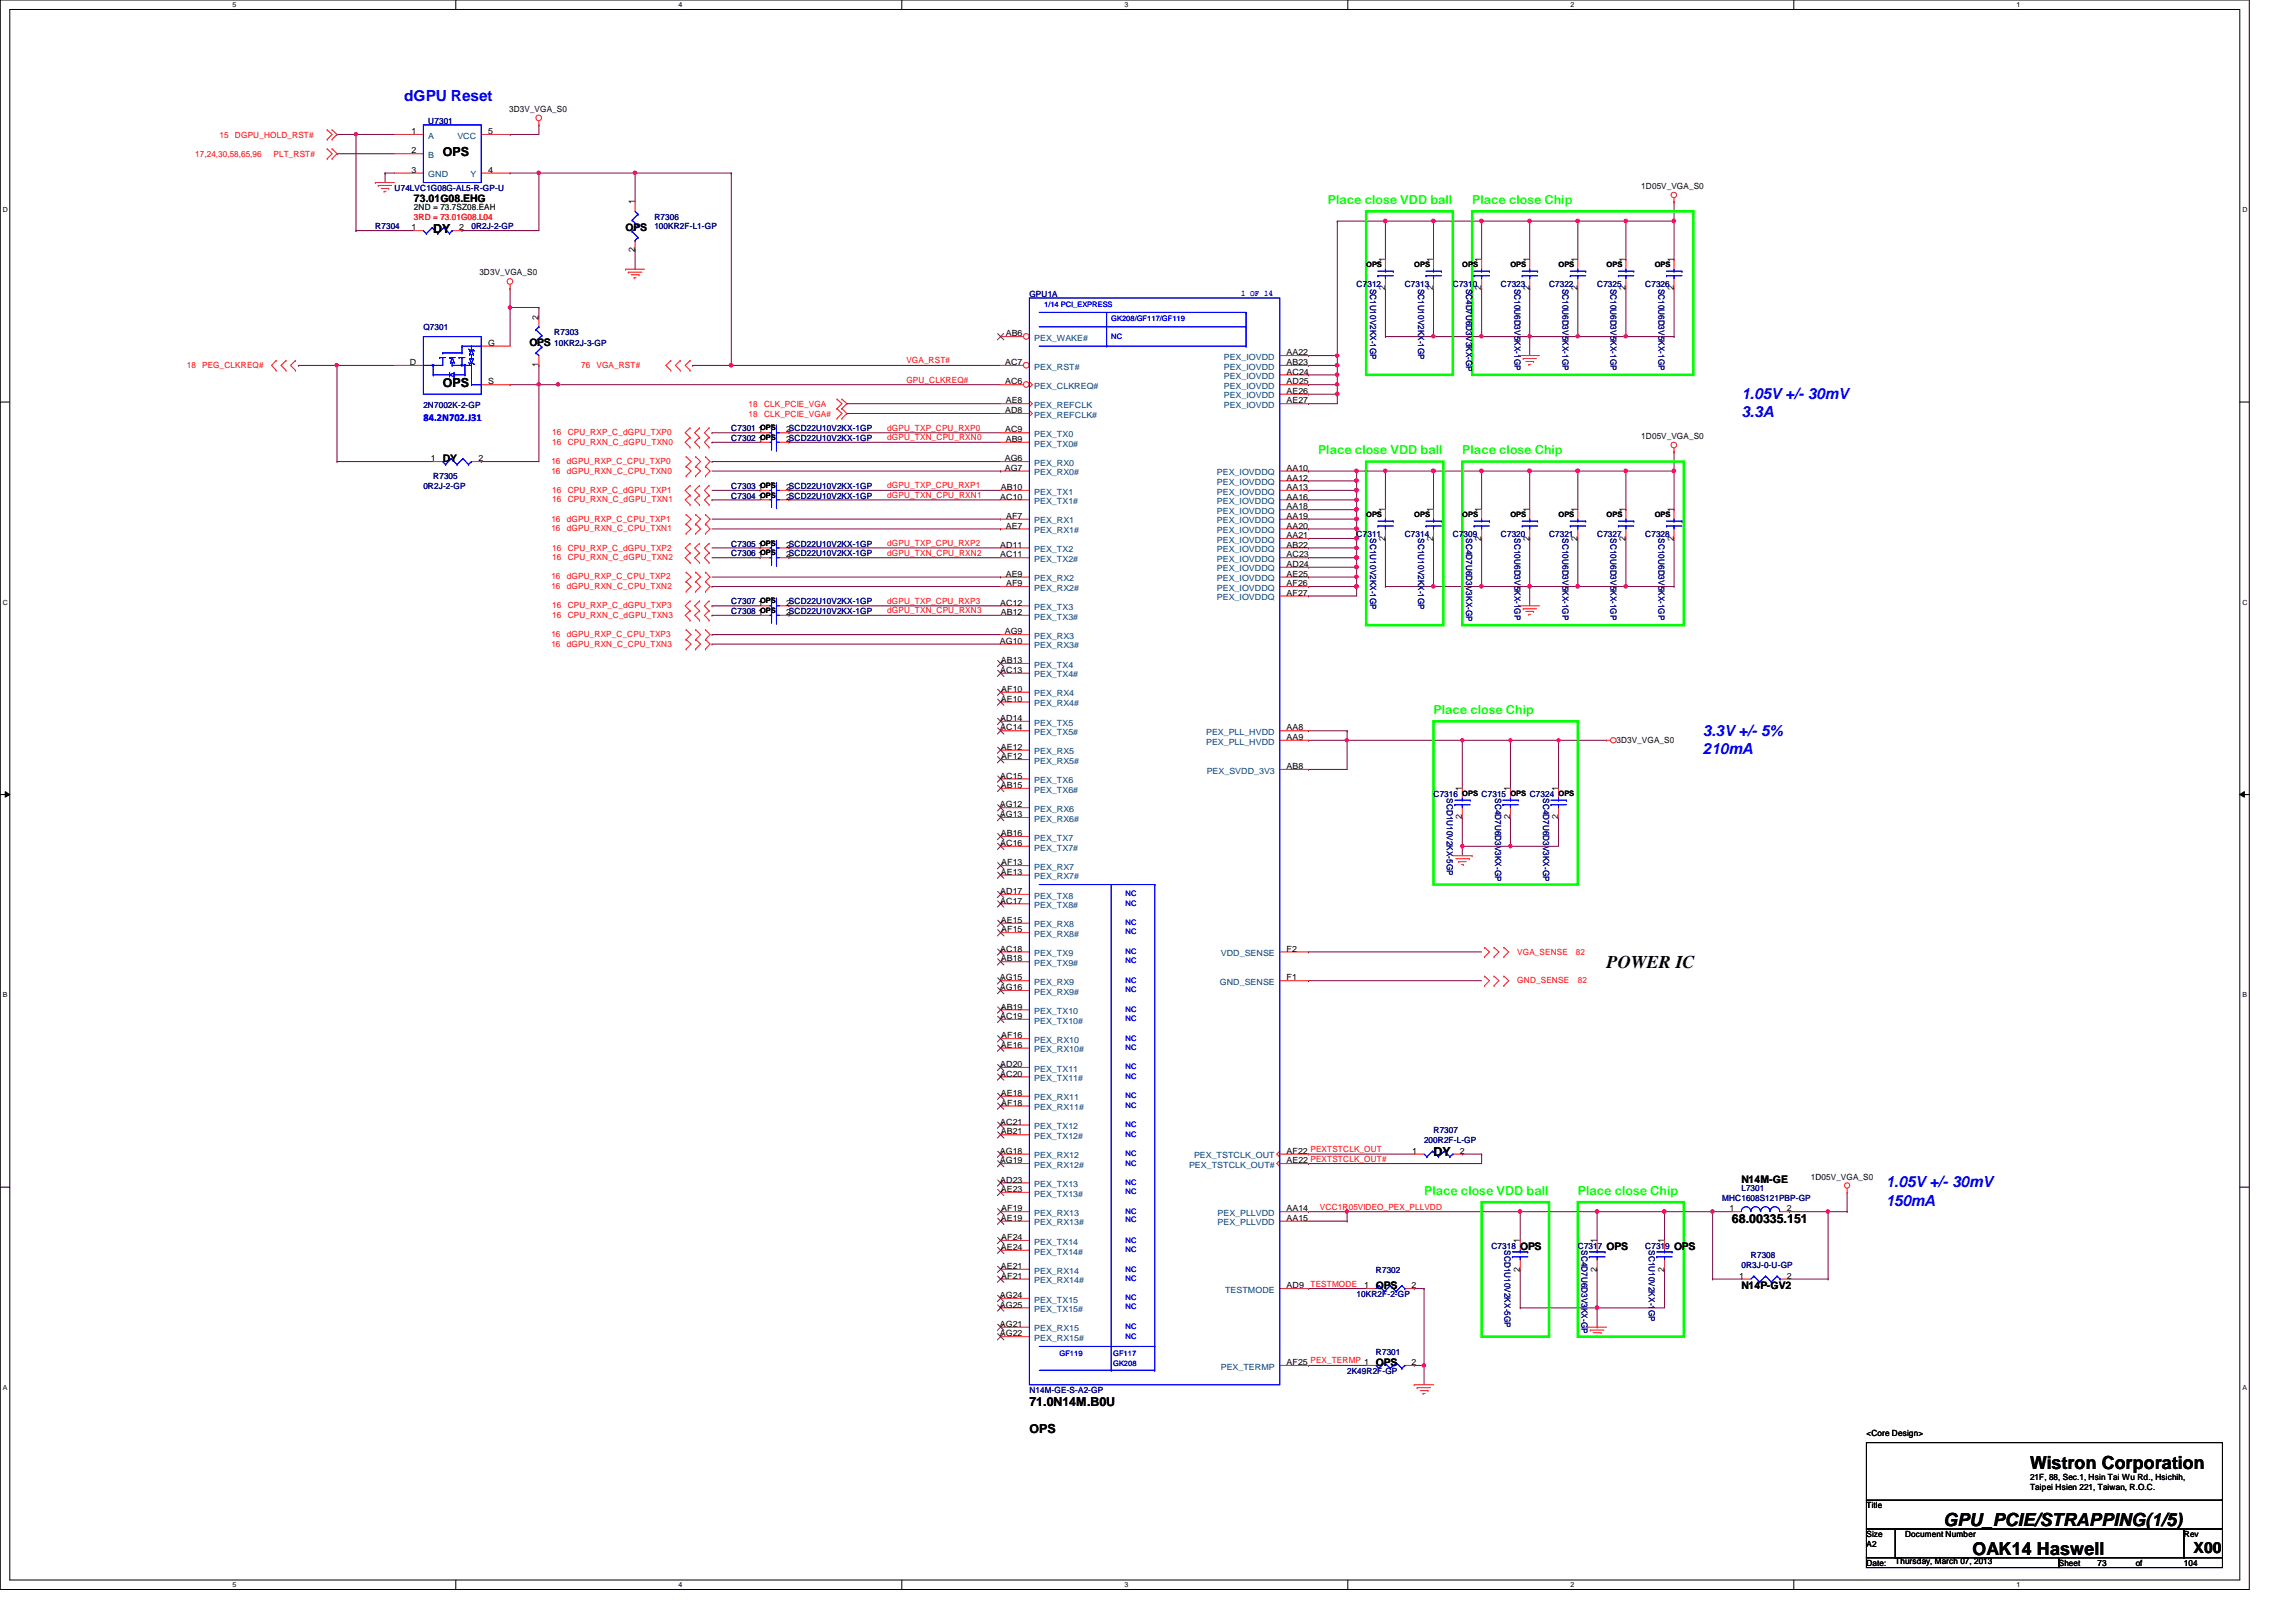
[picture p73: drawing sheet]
<svg xmlns="http://www.w3.org/2000/svg" width="297mm" height="210mm" viewBox="0 0 297 210" stroke-linecap="round" stroke-linejoin="round" font-family="sans-serif">
<defs><g id="words">
<g font-size="2.3">
<text x="207.9" y="125.3">POWER IC</text>
<text x="262.6" y="190.1">Wistron Corporation</text>
<text x="251.4" y="197.5">GPU_PCIE/STRAPPING(1/5)</text>
<text x="255.2" y="201.3">OAK14 Haswell</text>
</g>
<g font-size="2" fill="#00f">
<text x="52.3" y="13">dGPU Reset</text>
<text x="225.3" y="51.6">1.05V +/- 30mV</text>
<text x="225.3" y="54">3.3A</text>
<text x="220.3" y="95.2">3.3V +/- 5%</text>
<text x="220.3" y="97.6">210mA</text>
<text x="244" y="153.7">1.05V +/- 30mV</text>
<text x="244" y="156">150mA</text>
</g>
<text font-size="2" x="283.8" y="201">X00</text>
<g font-size="1.6">
<text x="57.3" y="20.2">OPS</text>
<text x="56" y="30.1">DY</text>
<text x="57.3" y="50">OPS</text>
<text x="185.5" y="149.6">DY</text>
<text x="224.1" y="158.3">68.00335.151</text>
<text x="133.2" y="182">71.0N14M.B0U</text>
<text x="133.2" y="185.5">OPS</text>
</g>
<g font-size="1.6" fill="#0f0">
<text x="171.8" y="26.4">Place close VDD ball</text>
<text x="190.5" y="26.4">Place close Chip</text>
<text x="170.5" y="58.8">Place close VDD ball</text>
<text x="189.2" y="58.8">Place close Chip</text>
<text x="185.5" y="92.4">Place close Chip</text>
<text x="184.2" y="154.6">Place close VDD ball</text>
<text x="204.1" y="154.6">Place close Chip</text>
</g>
<g font-size="1.4">
<text x="53.5" y="26.2">73.01G08.EHG</text>
<text x="80.9" y="29.9">OPS</text>
<text x="68.5" y="44.8">OPS</text>
<text x="57.3" y="59.7">DY</text>
<text x="225.3" y="153.1">N14M-GE</text>
<text x="196.7" y="161.8">OPS</text>
<text x="207.9" y="161.8">OPS</text>
<text x="216.6" y="161.8">OPS</text>
<text x="178" y="166.8">OPS</text>
<text x="225.3" y="166.8">N14P-GV2</text>
<text x="178" y="176.7">OPS</text>
</g>
<text font-size="1.4" fill="#00f" x="54.8" y="54.5">84.2N702.J31</text>
<g font-size="1.1" fill="#f00">
<text x="28.4" y="17.9">15</text>
<text x="30.4" y="17.9">DGPU_HOLD_RST#</text>
<text x="25.3" y="20.3">17,24,30,58,65,96</text>
<text x="35.4" y="20.3">PLT_RST#</text>
<text x="53.5" y="28.4">3RD = 73.01G08.L04</text>
<text x="24.2" y="47.6">18</text>
<text x="26.2" y="47.6">PEG_CLKREQ#</text>
<text x="75.2" y="47.6">76</text>
<text x="77.2" y="47.6">VGA_RST#</text>
<text x="117.3" y="47">VGA_RST#</text>
<text x="96.9" y="52.7">18</text>
<text x="96.9" y="53.9">18</text>
<text x="98.8" y="52.7">CLK_PCIE_VGA</text>
<text x="98.8" y="53.9">CLK_PCIE_VGA#</text>
<text x="117.3" y="49.5">GPU_CLKREQ#</text>
<text x="71.5" y="57.5">16</text>
<text x="71.5" y="56.3">16</text>
<text x="73.4" y="57.5">CPU_RXN_C_dGPU_TXN0</text>
<text x="73.4" y="56.3">CPU_RXP_C_dGPU_TXP0</text>
<text x="114.8" y="55.8">dGPU_TXP_CPU_RXP0</text>
<text x="114.8" y="57">dGPU_TXN_CPU_RXN0</text>
<text x="71.3" y="61.3">16</text>
<text x="71.3" y="60">16</text>
<text x="71.5" y="65">16</text>
<text x="71.5" y="63.8">16</text>
<text x="73.3" y="61.3">dGPU_RXN_C_CPU_TXN0</text>
<text x="73.3" y="60">dGPU_RXP_C_CPU_TXP0</text>
<text x="73.4" y="65">CPU_RXN_C_dGPU_TXN1</text>
<text x="73.4" y="63.8">CPU_RXP_C_dGPU_TXP1</text>
<text x="114.8" y="63.2">dGPU_TXP_CPU_RXP1</text>
<text x="114.8" y="64.4">dGPU_TXN_CPU_RXN1</text>
<text x="71.3" y="68.7">16</text>
<text x="71.3" y="67.5">16</text>
<text x="71.5" y="71.2">16</text>
<text x="73.3" y="68.7">dGPU_RXN_C_CPU_TXN1</text>
<text x="73.3" y="67.5">dGPU_RXP_C_CPU_TXP1</text>
<text x="73.4" y="71.2">CPU_RXP_C_dGPU_TXP2</text>
<text x="114.8" y="70.7">dGPU_TXP_CPU_RXP2</text>
<text x="114.8" y="71.9">dGPU_TXN_CPU_RXN2</text>
<text x="71.3" y="76.2">16</text>
<text x="71.3" y="75">16</text>
<text x="71.5" y="72.5">16</text>
<text x="73.3" y="76.2">dGPU_RXN_C_CPU_TXN2</text>
<text x="73.3" y="75">dGPU_RXP_C_CPU_TXP2</text>
<text x="73.4" y="72.5">CPU_RXN_C_dGPU_TXN2</text>
<text x="71.3" y="83.7">16</text>
<text x="71.3" y="82.4">16</text>
<text x="71.5" y="80">16</text>
<text x="71.5" y="78.7">16</text>
<text x="73.3" y="83.7">dGPU_RXN_C_CPU_TXN3</text>
<text x="73.3" y="82.4">dGPU_RXP_C_CPU_TXP3</text>
<text x="73.4" y="80">CPU_RXN_C_dGPU_TXN3</text>
<text x="73.4" y="78.7">CPU_RXP_C_dGPU_TXP3</text>
<text x="114.8" y="78.1">dGPU_TXP_CPU_RXP3</text>
<text x="114.8" y="79.4">dGPU_TXN_CPU_RXN3</text>
<text x="196.3" y="123.5">VGA_SENSE</text>
<text x="203.9" y="123.5">82</text>
<text x="196.3" y="127.3">GND_SENSE</text>
<text x="204.1" y="127.3">82</text>
<text x="170.8" y="156.5">VCC1R05VIDEO_PEX_PLLVDD</text>
<text x="169.5" y="166.5">TESTMODE</text>
</g>
<g font-size="1.1">
<text x="53.3" y="17.4">1</text>
<text x="63.2" y="17.4">5</text>
<text x="65.9" y="14.5">3D3V_VGA_S0</text>
<text x="53.3" y="19.9">2</text>
<text x="53.3" y="22.4">3</text>
<text x="63.2" y="22.4">4</text>
<text x="53.3" y="29.8">1</text>
<text x="59.4" y="29.8">2</text>
<text x="82.1" y="26.5" transform="rotate(-90 82.1 26.5)">1</text>
<text x="212.3" y="24.4">1D05V_VGA_S0</text>
<text x="62" y="35.6">3D3V_VGA_S0</text>
<text x="82.1" y="32.6" transform="rotate(-90 82.1 32.6)">2</text>
<text x="179.2" y="34" transform="rotate(-90 179.2 34)">1</text>
<text x="185.4" y="34" transform="rotate(-90 185.4 34)">1</text>
<text x="191.6" y="34" transform="rotate(-90 191.6 34)">1</text>
<text x="197.9" y="34" transform="rotate(-90 197.9 34)">1</text>
<text x="204.1" y="34" transform="rotate(-90 204.1 34)">1</text>
<text x="210.3" y="34" transform="rotate(-90 210.3 34)">1</text>
<text x="216.5" y="34" transform="rotate(-90 216.5 34)">1</text>
<text x="69.7" y="41.4" transform="rotate(-90 69.7 41.4)">2</text>
<text x="179.2" y="37.6" transform="rotate(-90 179.2 37.6)">2</text>
<text x="185.4" y="37.6" transform="rotate(-90 185.4 37.6)">2</text>
<text x="191.6" y="37.6" transform="rotate(-90 191.6 37.6)">2</text>
<text x="197.9" y="37.6" transform="rotate(-90 197.9 37.6)">2</text>
<text x="204.1" y="37.6" transform="rotate(-90 204.1 37.6)">2</text>
<text x="210.3" y="37.6" transform="rotate(-90 210.3 37.6)">2</text>
<text x="216.5" y="37.6" transform="rotate(-90 216.5 37.6)">2</text>
<text x="53" y="47.2">D</text>
<text x="63.2" y="44.7">G</text>
<text x="69.7" y="47.5" transform="rotate(-90 69.7 47.5)">1</text>
<text x="130" y="47.2">AC7</text>
<text x="130.1" y="43.5">AB6</text>
<text x="166.5" y="47.2">AB23</text>
<text x="166.5" y="46">AA22</text>
<text x="63.2" y="49.7">S</text>
<text x="130" y="53.5">AD8</text>
<text x="130" y="49.7">AC6</text>
<text x="130.1" y="52.2">AE8</text>
<text x="166.5" y="52.2">AE27</text>
<text x="166.5" y="51">AE26</text>
<text x="166.5" y="49.7">AD25</text>
<text x="166.5" y="48.5">AC24</text>
<text x="55.7" y="59.7">1</text>
<text x="61.9" y="59.7">2</text>
<text x="98.1" y="57.2">1</text>
<text x="98.1" y="56">1</text>
<text x="101.7" y="57.2">2SCD22U10V2KX-1GP</text>
<text x="101.7" y="56">2SCD22U10V2KX-1GP</text>
<text x="130" y="59.7">AG6</text>
<text x="130" y="56">AC9</text>
<text x="130.1" y="57.2">AB9</text>
<text x="212.3" y="56.8">1D05V_VGA_S0</text>
<text x="98.1" y="63.4">1</text>
<text x="98.1" y="64.6">1</text>
<text x="101.7" y="63.4">2SCD22U10V2KX-1GP</text>
<text x="101.7" y="64.6">2SCD22U10V2KX-1GP</text>
<text x="129.4" y="64.6">AC10</text>
<text x="129.5" y="63.4">AB10</text>
<text x="130" y="60.9">AG7</text>
<text x="166.5" y="65.9">AA18</text>
<text x="166.5" y="64.6">AA16</text>
<text x="166.5" y="63.4">AA13</text>
<text x="166.5" y="62.2">AA12</text>
<text x="166.5" y="60.9">AA10</text>
<text x="98.1" y="70.9">1</text>
<text x="101.7" y="70.9">2SCD22U10V2KX-1GP</text>
<text x="129.4" y="70.9">AD11</text>
<text x="130.1" y="68.4">AE7</text>
<text x="130.2" y="67.1">AF7</text>
<text x="166.5" y="70.9">AB22</text>
<text x="166.5" y="69.6">AA21</text>
<text x="166.5" y="68.4">AA20</text>
<text x="166.5" y="67.1">AA19</text>
<text x="179.2" y="70" transform="rotate(-90 179.2 70)">2</text>
<text x="179.2" y="66.3" transform="rotate(-90 179.2 66.3)">1</text>
<text x="185.4" y="70" transform="rotate(-90 185.4 70)">2</text>
<text x="185.4" y="66.3" transform="rotate(-90 185.4 66.3)">1</text>
<text x="191.6" y="70" transform="rotate(-90 191.6 70)">2</text>
<text x="191.6" y="66.3" transform="rotate(-90 191.6 66.3)">1</text>
<text x="197.9" y="70" transform="rotate(-90 197.9 70)">2</text>
<text x="197.9" y="66.3" transform="rotate(-90 197.9 66.3)">1</text>
<text x="204.1" y="70" transform="rotate(-90 204.1 70)">2</text>
<text x="204.1" y="66.3" transform="rotate(-90 204.1 66.3)">1</text>
<text x="210.3" y="70" transform="rotate(-90 210.3 70)">2</text>
<text x="210.3" y="66.3" transform="rotate(-90 210.3 66.3)">1</text>
<text x="216.5" y="70" transform="rotate(-90 216.5 70)">2</text>
<text x="216.5" y="66.3" transform="rotate(-90 216.5 66.3)">1</text>
<text x="98.1" y="72.1">1</text>
<text x="101.7" y="72.1">2SCD22U10V2KX-1GP</text>
<text x="129.4" y="72.1">AC11</text>
<text x="130.1" y="74.6">AE9</text>
<text x="130.2" y="75.9">AF9</text>
<text x="166.5" y="77.1">AF27</text>
<text x="166.5" y="75.9">AF26</text>
<text x="166.5" y="74.6">AE25</text>
<text x="166.5" y="73.4">AD24</text>
<text x="166.5" y="72.1">AC23</text>
<text x="98.1" y="79.6">1</text>
<text x="98.1" y="78.4">1</text>
<text x="101.7" y="79.6">2SCD22U10V2KX-1GP</text>
<text x="101.7" y="78.4">2SCD22U10V2KX-1GP</text>
<text x="129.4" y="83.3">AG10</text>
<text x="129.4" y="78.4">AC12</text>
<text x="129.5" y="79.6">AB12</text>
<text x="130" y="82.1">AG9</text>
<text x="129.4" y="87.1">AC13</text>
<text x="129.5" y="85.8">AB13</text>
<text x="129.5" y="89.5">AF10</text>
<text x="129.4" y="94.5">AC14</text>
<text x="129.4" y="93.3">AD14</text>
<text x="129.5" y="90.8">AE10</text>
<text x="166.5" y="95.8">AA9</text>
<text x="166.5" y="94.5">AA8</text>
<text x="129.4" y="100.8">AC15</text>
<text x="129.5" y="102">AB15</text>
<text x="129.5" y="97">AE12</text>
<text x="129.5" y="98.3">AF12</text>
<text x="166.5" y="99.5">AB8</text>
<text x="209.1" y="96.1">3D3V_VGA_S0</text>
<text x="129.4" y="105.7">AG13</text>
<text x="129.4" y="104.5">AG12</text>
<text x="189.1" y="106" transform="rotate(-90 189.1 106)">2</text>
<text x="189.1" y="102.4" transform="rotate(-90 189.1 102.4)">1</text>
<text x="195.4" y="106" transform="rotate(-90 195.4 106)">2</text>
<text x="195.4" y="102.4" transform="rotate(-90 195.4 102.4)">1</text>
<text x="201.6" y="106" transform="rotate(-90 201.6 106)">2</text>
<text x="201.6" y="102.4" transform="rotate(-90 201.6 102.4)">1</text>
<text x="129.4" y="109.5">AC16</text>
<text x="129.5" y="113.2">AE13</text>
<text x="129.5" y="108.2">AB16</text>
<text x="129.5" y="112">AF13</text>
<text x="129.4" y="116.9">AC17</text>
<text x="129.4" y="115.7">AD17</text>
<text x="129.5" y="119.4">AE15</text>
<text x="129.4" y="123.1">AC18</text>
<text x="129.5" y="124.4">AB18</text>
<text x="129.5" y="120.6">AF15</text>
<text x="166.5" y="123.1">F2</text>
<text x="129.4" y="128.1">AG16</text>
<text x="129.4" y="126.9">AG15</text>
<text x="129.4" y="131.9">AC19</text>
<text x="129.5" y="130.6">AB19</text>
<text x="166.5" y="126.9">F1</text>
<text x="129.5" y="135.6">AE16</text>
<text x="129.5" y="134.4">AF16</text>
<text x="129.4" y="139.3">AC20</text>
<text x="129.4" y="138.1">AD20</text>
<text x="129.5" y="141.8">AE18</text>
<text x="129.5" y="143.1">AF18</text>
<text x="129.4" y="149.3">AG18</text>
<text x="129.4" y="145.5">AC21</text>
<text x="129.5" y="146.8">AB21</text>
<text x="166.5" y="149.3">AF22 PEXTSTCLK_OUT</text>
<text x="182.7" y="149.3">1</text>
<text x="188.8" y="149.3">2</text>
<text x="129.4" y="150.5">AG19</text>
<text x="129.4" y="153">AD23</text>
<text x="129.5" y="154.3">AE23</text>
<text x="166.5" y="150.5">AE22 PEXTSTCLK_OUT#</text>
<text x="234.3" y="152.7">1D05V_VGA_S0</text>
<text x="129.5" y="161.8">AE24</text>
<text x="129.5" y="158">AE19</text>
<text x="129.5" y="160.5">AF24</text>
<text x="129.5" y="156.8">AF19</text>
<text x="166.5" y="158">AA15</text>
<text x="166.5" y="156.8">AA14</text>
<text x="196.6" y="160.9" transform="rotate(-90 196.6 160.9)">1</text>
<text x="206.6" y="160.9" transform="rotate(-90 206.6 160.9)">1</text>
<text x="215.3" y="160.9" transform="rotate(-90 215.3 160.9)">1</text>
<text x="223.8" y="156.8">1</text>
<text x="231.2" y="156.8">2</text>
<text x="129.4" y="168">AG24</text>
<text x="129.5" y="164.2">AE21</text>
<text x="129.5" y="165.5">AF21</text>
<text x="166.5" y="166.7">AD9</text>
<text x="176.5" y="166.7">1</text>
<text x="182.6" y="166.7">2</text>
<text x="196.6" y="164.5" transform="rotate(-90 196.6 164.5)">2</text>
<text x="206.6" y="164.5" transform="rotate(-90 206.6 164.5)">2</text>
<text x="215.3" y="164.5" transform="rotate(-90 215.3 164.5)">2</text>
<text x="225" y="165.5">1</text>
<text x="231.2" y="165.5">2</text>
<text x="129.4" y="172.9">AG22</text>
<text x="129.4" y="171.7">AG21</text>
<text x="129.4" y="169.2">AG25</text>
<text x="166.5" y="176.7">AF25 PEX_TERMP 1</text>
<text x="182.6" y="176.7">2</text>
<text x="241.5" y="185.9">&lt;Core Design&gt;</text>
<text x="262.6" y="191.5">21F, 88, Sec.1, Hsin Tai Wu Rd., Hsichih,</text>
<text x="241.5" y="195.2">Title</text>
<text x="262.6" y="192.8">Taipei Hsien 221, Taiwan, R.O.C.</text>
<text x="241.5" y="198.9">Size</text>
<text x="241.5" y="202.6">Date:</text>
<text x="241.5" y="200.2">A2</text>
<text x="245.2" y="202.4">Thursday, March 07, 2013</text>
<text x="246.5" y="198.9">Document Number</text>
<text x="266.4" y="202.6">Sheet</text>
<text x="271.4" y="202.6">73</text>
<text x="276.3" y="202.6">of</text>
<text x="282.5" y="198.9">Rev</text>
<text x="282.5" y="202.6">104</text>
</g>
<g font-size="1.1" fill="#004080">
<text x="55.4" y="17.9">A</text>
<text x="59.2" y="17.9">VCC</text>
<text x="55.4" y="20.4">B</text>
<text x="55.4" y="22.9">GND</text>
<text x="60.9" y="22.9">Y</text>
<text x="133.8" y="47.8">PEX_RST#</text>
<text x="133.8" y="44.1">PEX_WAKE#</text>
<text x="158.3" y="47.8">PEX_IOVDD</text>
<text x="158.3" y="46.6">PEX_IOVDD</text>
<text x="133.8" y="52.8">PEX_REFCLK</text>
<text x="133.8" y="50.3">PEX_CLKREQ#</text>
<text x="158.3" y="52.8">PEX_IOVDD</text>
<text x="158.3" y="51.6">PEX_IOVDD</text>
<text x="158.3" y="50.3">PEX_IOVDD</text>
<text x="158.3" y="49.1">PEX_IOVDD</text>
<text x="133.8" y="57.8">PEX_TX0#</text>
<text x="133.8" y="56.6">PEX_TX0</text>
<text x="133.8" y="54.1">PEX_REFCLK#</text>
<text x="133.8" y="65.2">PEX_TX1#</text>
<text x="133.8" y="64">PEX_TX1</text>
<text x="133.8" y="61.5">PEX_RX0#</text>
<text x="133.8" y="60.3">PEX_RX0</text>
<text x="157.4" y="65.2">PEX_IOVDDQ</text>
<text x="157.4" y="64">PEX_IOVDDQ</text>
<text x="157.4" y="62.8">PEX_IOVDDQ</text>
<text x="157.4" y="61.5">PEX_IOVDDQ</text>
<text x="133.8" y="71.5">PEX_TX2</text>
<text x="133.8" y="69">PEX_RX1#</text>
<text x="133.8" y="67.7">PEX_RX1</text>
<text x="157.4" y="71.5">PEX_IOVDDQ</text>
<text x="157.4" y="70.2">PEX_IOVDDQ</text>
<text x="157.4" y="69">PEX_IOVDDQ</text>
<text x="157.4" y="67.7">PEX_IOVDDQ</text>
<text x="157.4" y="66.5">PEX_IOVDDQ</text>
<text x="133.8" y="76.5">PEX_RX2#</text>
<text x="133.8" y="75.2">PEX_RX2</text>
<text x="133.8" y="72.7">PEX_TX2#</text>
<text x="157.4" y="77.7">PEX_IOVDDQ</text>
<text x="157.4" y="76.5">PEX_IOVDDQ</text>
<text x="157.4" y="75.2">PEX_IOVDDQ</text>
<text x="157.4" y="74">PEX_IOVDDQ</text>
<text x="157.4" y="72.7">PEX_IOVDDQ</text>
<text x="133.8" y="83.9">PEX_RX3#</text>
<text x="133.8" y="82.7">PEX_RX3</text>
<text x="133.8" y="80.2">PEX_TX3#</text>
<text x="133.8" y="79">PEX_TX3</text>
<text x="133.8" y="87.7">PEX_TX4#</text>
<text x="133.8" y="86.4">PEX_TX4</text>
<text x="133.8" y="95.1">PEX_TX5#</text>
<text x="133.8" y="93.9">PEX_TX5</text>
<text x="133.8" y="91.4">PEX_RX4#</text>
<text x="133.8" y="90.1">PEX_RX4</text>
<text x="156" y="95.1">PEX_PLL_HVDD</text>
<text x="133.8" y="101.3">PEX_TX6</text>
<text x="133.8" y="98.8">PEX_RX5#</text>
<text x="133.8" y="97.6">PEX_RX5</text>
<text x="156" y="96.4">PEX_PLL_HVDD</text>
<text x="156.1" y="100.1">PEX_SVDD_3V3</text>
<text x="133.8" y="106.3">PEX_RX6#</text>
<text x="133.8" y="105.1">PEX_RX6</text>
<text x="133.8" y="102.6">PEX_TX6#</text>
<text x="133.8" y="113.8">PEX_RX7#</text>
<text x="133.8" y="112.6">PEX_RX7</text>
<text x="133.8" y="110.1">PEX_TX7#</text>
<text x="133.8" y="108.8">PEX_TX7</text>
<text x="133.8" y="117.5">PEX_TX8#</text>
<text x="133.8" y="116.3">PEX_TX8</text>
<text x="133.8" y="125">PEX_TX9#</text>
<text x="133.8" y="123.7">PEX_TX9</text>
<text x="133.8" y="121.2">PEX_RX8#</text>
<text x="133.8" y="120">PEX_RX8</text>
<text x="157.9" y="123.7">VDD_SENSE</text>
<text x="133.8" y="131.2">PEX_TX10</text>
<text x="133.8" y="128.7">PEX_RX9#</text>
<text x="133.8" y="127.5">PEX_RX9</text>
<text x="157.8" y="127.5">GND_SENSE</text>
<text x="133.8" y="136.2">PEX_RX10#</text>
<text x="133.8" y="135">PEX_RX10</text>
<text x="133.8" y="132.5">PEX_TX10#</text>
<text x="133.8" y="143.7">PEX_RX11#</text>
<text x="133.8" y="142.4">PEX_RX11</text>
<text x="133.8" y="139.9">PEX_TX11#</text>
<text x="133.8" y="138.7">PEX_TX11</text>
<text x="133.8" y="149.9">PEX_RX12</text>
<text x="133.8" y="147.4">PEX_TX12#</text>
<text x="133.8" y="146.1">PEX_TX12</text>
<text x="154.5" y="149.9">PEX_TSTCLK_OUT</text>
<text x="133.8" y="154.9">PEX_TX13#</text>
<text x="133.8" y="153.6">PEX_TX13</text>
<text x="133.8" y="151.1">PEX_RX12#</text>
<text x="153.8" y="151.1">PEX_TSTCLK_OUT#</text>
<text x="133.8" y="161.1">PEX_TX14</text>
<text x="133.8" y="158.6">PEX_RX13#</text>
<text x="133.8" y="157.4">PEX_RX13</text>
<text x="157.5" y="158.6">PEX_PLLVDD</text>
<text x="157.5" y="157.4">PEX_PLLVDD</text>
<text x="133.8" y="166.1">PEX_RX14#</text>
<text x="133.8" y="164.8">PEX_RX14</text>
<text x="133.8" y="162.3">PEX_TX14#</text>
<text x="158.5" y="167.3">TESTMODE</text>
<text x="133.8" y="173.5">PEX_RX15#</text>
<text x="133.8" y="172.3">PEX_RX15</text>
<text x="133.8" y="169.8">PEX_TX15#</text>
<text x="133.8" y="168.6">PEX_TX15</text>
<text x="157.9" y="177.2">PEX_TERMP</text>
</g>
<g font-size="1.1" fill="#000080">
<text x="55.4" y="16.1">U7301</text>
<text x="48.6" y="29.7">R7304</text>
<text x="51.1" y="24.7">U74LVC1G08G-AL5-R-GP-U</text>
<text x="61" y="29.7">0R2J-2-GP</text>
<text x="84.7" y="28.4">R7306</text>
<text x="84.7" y="29.7">100KR2F-L1-GP</text>
<text x="133.2" y="38.4">GPU1A</text>
<text x="175.5" y="37.1">C7312</text>
<text x="177.2" y="37.3" transform="rotate(90 177.2 37.3)">SC1U10V2KX-1GP</text>
<text x="181.7" y="37.1">C7313</text>
<text x="183.5" y="37.3" transform="rotate(90 183.5 37.3)">SC1U10V2KX-1GP</text>
<text x="188" y="37.1">C7310</text>
<text x="189.7" y="37.3" transform="rotate(90 189.7 37.3)">SC4D7U6D3V3KX-GP</text>
<text x="194.2" y="37.1">C7323</text>
<text x="195.9" y="37.3" transform="rotate(90 195.9 37.3)">SC10U6D3V5KX-1GP</text>
<text x="200.4" y="37.1">C7322</text>
<text x="202.1" y="37.3" transform="rotate(90 202.1 37.3)">SC10U6D3V5KX-1GP</text>
<text x="206.6" y="37.1">C7325</text>
<text x="208.4" y="37.3" transform="rotate(90 208.4 37.3)">SC10U6D3V5KX-1GP</text>
<text x="212.8" y="37.1">C7326</text>
<text x="214.6" y="37.3" transform="rotate(90 214.6 37.3)">SC10U6D3V5KX-1GP</text>
<text x="54.8" y="42.8">Q7301</text>
<text x="71.7" y="43.3">R7303</text>
<text x="71.7" y="44.8">10KR2J-3-GP</text>
<text x="54.8" y="52.8">2N7002K-2-GP</text>
<text x="94.6" y="57.1">C7302</text>
<text x="94.6" y="55.8">C7301</text>
<text x="54.8" y="63.3">0R2J-2-GP</text>
<text x="56" y="62">R7305</text>
<text x="94.6" y="63.3">C7303</text>
<text x="94.6" y="64.5">C7304</text>
<text x="94.6" y="72">C7306</text>
<text x="94.6" y="70.7">C7305</text>
<text x="175.5" y="69.5">C7311</text>
<text x="177.2" y="69.7" transform="rotate(90 177.2 69.7)">SC1U10V2KX-1GP</text>
<text x="181.7" y="69.5">C7314</text>
<text x="183.5" y="69.7" transform="rotate(90 183.5 69.7)">SC1U10V2KX-1GP</text>
<text x="188" y="69.5">C7309</text>
<text x="189.7" y="69.7" transform="rotate(90 189.7 69.7)">SC4D7U6D3V3KX-GP</text>
<text x="194.2" y="69.5">C7320</text>
<text x="195.9" y="69.7" transform="rotate(90 195.9 69.7)">SC10U6D3V5KX-1GP</text>
<text x="200.4" y="69.5">C7321</text>
<text x="202.1" y="69.7" transform="rotate(90 202.1 69.7)">SC10U6D3V5KX-1GP</text>
<text x="206.6" y="69.5">C7327</text>
<text x="208.4" y="69.7" transform="rotate(90 208.4 69.7)">SC10U6D3V5KX-1GP</text>
<text x="212.8" y="69.5">C7328</text>
<text x="214.6" y="69.7" transform="rotate(90 214.6 69.7)">SC10U6D3V5KX-1GP</text>
<text x="94.6" y="79.5">C7308</text>
<text x="94.6" y="78.2">C7307</text>
<text x="185.5" y="103.1">C7316</text>
<text x="187.2" y="103.3" transform="rotate(90 187.2 103.3)">SCD1U10V2KX-5GP</text>
<text x="193.4" y="103.3" transform="rotate(90 193.4 103.3)">SC4D7U6D3V3KX-GP</text>
<text x="199.6" y="103.3" transform="rotate(90 199.6 103.3)">SC4D7U6D3V3KX-GP</text>
<text x="184.2" y="147.9">200R2F-L-GP</text>
<text x="185.5" y="146.6">R7307</text>
<text x="222.8" y="155.4">MHC1608S121PBP-GP</text>
<text x="225.3" y="154.1">L7301</text>
<text x="193" y="161.6">C7318</text>
<text x="194.6" y="161.8" transform="rotate(90 194.6 161.8)">SCD1U10V2KX-5GP</text>
<text x="204.1" y="161.6">C7317</text>
<text x="204.6" y="161.8" transform="rotate(90 204.6 161.8)">SC4D7U6D3V3KX-GP</text>
<text x="212.8" y="161.6">C7319</text>
<text x="213.3" y="161.8" transform="rotate(90 213.3 161.8)">SC1U10V2KX-1GP</text>
<text x="175.5" y="167.8">10KR2F-2-GP</text>
<text x="178" y="164.7">R7302</text>
<text x="225.3" y="164.1">0R3J-0-U-GP</text>
<text x="226.5" y="162.9">R7308</text>
<text x="174.3" y="177.8">2K49R2F-GP</text>
<text x="178" y="175.3">R7301</text>
<text x="133.2" y="180.3">N14M-GE-S-A2-GP</text>
</g>
<text font-size="1.1" fill="#008000" x="53.5" y="27.2">2ND = 73.7SZ08.EAH</text>
<text font-size="1.1" fill="#00f" x="160.6" y="38.3">1 OF 14</text>
<g font-size="1">
<text x="176.7" y="34.5">OPS</text>
<text x="183" y="34.5">OPS</text>
<text x="189.2" y="34.5">OPS</text>
<text x="195.4" y="34.5">OPS</text>
<text x="201.6" y="34.5">OPS</text>
<text x="207.9" y="34.5">OPS</text>
<text x="214.1" y="34.5">OPS</text>
<text x="98.3" y="56.9">OPS</text>
<text x="98.3" y="55.7">OPS</text>
<text x="98.3" y="63.2">OPS</text>
<text x="98.3" y="64.4">OPS</text>
<text x="98.3" y="71.8">OPS</text>
<text x="98.3" y="70.6">OPS</text>
<text x="176.7" y="66.9">OPS</text>
<text x="183" y="66.9">OPS</text>
<text x="189.2" y="66.9">OPS</text>
<text x="195.4" y="66.9">OPS</text>
<text x="201.6" y="66.9">OPS</text>
<text x="207.9" y="66.9">OPS</text>
<text x="214.1" y="66.9">OPS</text>
<text x="98.3" y="79.3">OPS</text>
<text x="98.3" y="78.1">OPS</text>
<text x="189.2" y="103">OPS C7315 OPS C7324 OPS</text>
</g>
<g font-size="1" fill="#00f">
<text x="135.1" y="39.7">1/14 PCI_EXPRESS</text>
<text x="143.8" y="41.6">GK208/GF117/GF119</text>
<text x="143.8" y="43.8">NC</text>
<text x="145.6" y="116">NC</text>
<text x="145.6" y="119.7">NC</text>
<text x="145.6" y="117.3">NC</text>
<text x="145.6" y="120.9">NC</text>
<text x="145.6" y="124.6">NC</text>
<text x="145.6" y="123.5">NC</text>
<text x="145.6" y="130.9">NC</text>
<text x="145.6" y="128.4">NC</text>
<text x="145.6" y="127.2">NC</text>
<text x="145.6" y="135.9">NC</text>
<text x="145.6" y="132.2">NC</text>
<text x="145.6" y="134.7">NC</text>
<text x="145.6" y="143.4">NC</text>
<text x="145.6" y="139.7">NC</text>
<text x="145.6" y="138.4">NC</text>
<text x="145.6" y="142.2">NC</text>
<text x="145.6" y="149.6">NC</text>
<text x="145.6" y="145.9">NC</text>
<text x="145.6" y="147.1">NC</text>
<text x="145.6" y="150.8">NC</text>
<text x="145.6" y="153.3">NC</text>
<text x="145.6" y="154.5">NC</text>
<text x="145.6" y="160.8">NC</text>
<text x="145.6" y="157.1">NC</text>
<text x="145.6" y="158.2">NC</text>
<text x="145.6" y="162.1">NC</text>
<text x="145.6" y="164.5">NC</text>
<text x="145.6" y="165.8">NC</text>
<text x="145.6" y="169.4">NC</text>
<text x="145.6" y="168.3">NC</text>
<text x="145.6" y="173.3">NC</text>
<text x="145.6" y="172">NC</text>
<text x="137.1" y="175.5">GF119</text>
<text x="144" y="175.5">GF117</text>
<text x="144" y="176.7">GK208</text>
</g>
<g font-size=".9">
<text x="30.1" y=".9">5</text>
<text x="87.8" y=".9">4</text>
<text x="145.5" y=".9">3</text>
<text x="203.2" y=".9">2</text>
<text x="260.9" y=".9">1</text>
<text x=".4" y="27.4">D</text>
<text x="290.1" y="27.4">D</text>
<text x=".4" y="78.2">C</text>
<text x="290.1" y="78.2">C</text>
<text x=".4" y="129">B</text>
<text x="290.1" y="129">B</text>
<text x=".4" y="179.8">A</text>
<text x="290.1" y="179.8">A</text>
<text x="30.1" y="205.4">5</text>
<text x="87.8" y="205.4">4</text>
<text x="145.5" y="205.4">3</text>
<text x="203.2" y="205.4">2</text>
<text x="260.9" y="205.4">1</text>
</g>
</g></defs>
<path d="M0 0h291v205.7h-291zM1.3 1.2h288.5v203.3h-288.5z" fill="none" stroke="#000" stroke-width=".13"/>
<g fill="#fff">
<path d="M30.1 .1h.5v1h-.5z"/>
<path d="M30.1 204.6h.5v1h-.5z"/>
</g>
<path d="M59 0v1.2M59 204.5v1.2" fill="none" stroke="#000" stroke-width=".13"/>
<g fill="#fff">
<path d="M87.8 .1h.5v1h-.5z"/>
<path d="M87.8 204.6h.5v1h-.5z"/>
</g>
<path d="M116.7 0v1.2M116.7 204.5v1.2" fill="none" stroke="#000" stroke-width=".13"/>
<g fill="#fff">
<path d="M145.5 .1h.5v1h-.5z"/>
<path d="M145.5 204.6h.5v1h-.5z"/>
</g>
<path d="M174.4 0v1.2M174.4 204.5v1.2" fill="none" stroke="#000" stroke-width=".13"/>
<g fill="#fff">
<path d="M203.2 .1h.5v1h-.5z"/>
<path d="M203.2 204.6h.5v1h-.5z"/>
</g>
<path d="M232.1 0v1.2M232.1 204.5v1.2" fill="none" stroke="#000" stroke-width=".13"/>
<g fill="#fff">
<path d="M260.9 .1h.5v1h-.5z"/>
<path d="M260.9 204.6h.5v1h-.5z"/>
<path d="M.4 26.6h.6v1h-.6z"/>
<path d="M290.1 26.6h.6v1h-.6z"/>
<path d="M.4 77.4h.6v1h-.6z"/>
<path d="M290.1 77.4h.6v1h-.6z"/>
</g>
<path d="M0 52h1.3M289.8 52h1.2" fill="none" stroke="#000" stroke-width=".13"/>
<g fill="#fff">
<path d="M.4 128.2h.6v1h-.6z"/>
<path d="M290.1 128.2h.6v1h-.6z"/>
</g>
<path d="M0 102.8h1.3M.7 102.4l.6 .4-.6 .4zM289.8 102.8l.6-.4v.8zM289.8 102.8h1.2" fill="none" stroke="#000" stroke-width=".13"/>
<path d="M.7 102.4l.6 .4-.6 .4zM289.8 102.8l.6-.4v.8z" fill="#000"/>
<g fill="#fff">
<path d="M.4 179h.5v1h-.5z"/>
<path d="M290.1 179h.6v1h-.6z"/>
</g>
<path d="M0 153.6h1.3M289.8 153.6h1.2" fill="none" stroke="#000" stroke-width=".13"/>
<path d="M38.6 47.3h.1M38.6 47.3h5M92.1 56h.1M92.1 57.2h.1M92.1 56h6.2M92.1 57.2h6.2M92.1 64.7h.1M92.1 63.5h6.2M92.1 64.7h6.2M98.3 63.5h.1M201.6 95.8h.1M201.6 95.8v6.2" fill="none" stroke="#800040" stroke-width=".13"/>
<path d="M201.5 95.6h.3v.2v.1l-.2 .1-.1-.1z" fill-rule="evenodd" fill="#f0f"/>
<path d="M201.5 95.6h.3v.2v.1l-.2 .1-.1-.1z" fill="none" stroke="#f0f" stroke-width=".13"/>
<g fill="none" stroke="#800040" stroke-width=".13">
<path d="M109.6 52.2h.1M109.6 53.5h.1M109.6 52.2h19.9M109.6 53.5h19.9M201.6 95.8h.1M201.6 95.8h6.3M195.4 109.5h.1M201.6 105.8h.1M201.6 105.8v3.7h-6.2M169.3 149.4h.1M169.3 149.4h13.7M221.6 156.8h.1"/>
<path d="M221.6 156.8h2.5"/>
</g>
<path d="M221.4 156.6h.3l.1 .2-.1 .1-.2 .1-.1-.1z" fill-rule="evenodd" fill="#f0f"/>
<path d="M221.4 156.6h.3l.1 .2-.1 .1-.2 .1-.1-.1z" fill="none" stroke="#f0f" stroke-width=".13"/>
<path d="M236.5 156.8h.1M236.5 156.8h2.5M239 156.8h.1M239 154.3v2.5" fill="none" stroke="#800040" stroke-width=".13"/>
<path d="M236.3 156.6h.3l.1 .2-.1 .1-.1 .1-.2-.1z" fill-rule="evenodd" fill="#f0f"/>
<path d="M236.3 156.6h.3l.1 .2-.1 .1-.1 .1-.2-.1z" fill="none" stroke="#f0f" stroke-width=".13"/>
<g fill="none" stroke="#800040" stroke-width=".13">
<path d="M102.1 56h.1M102.1 57.2h.1M102.1 56h27.4M102.1 57.2h27.4M102.1 63.5h.1M102.1 64.7h.1M102.1 78.4h.1M102.1 79.6h.1M102.1 70.9h.1M102.1 72.2h.1M102.1 63.5h27.4M102.1 64.7h27.4"/>
<path d="M102.1 78.4h27.4M102.1 79.6h27.4M102.1 70.9h27.4M102.1 72.2h27.4M92.1 82.1h.1M92.1 83.4h.1M92.1 82.1h37.4M92.1 83.4h37.4M169.3 176.7h.1M169.3 176.7h7.4M183 176.7h.1M183 176.7h1.2"/>
<path d="M184.2 166.8h.1M184.2 176.7h.1M184.2 166.8v12.4"/>
</g>
<path d="M184 176.5h.4v.2v.1l-.2 .1-.2-.1z" fill-rule="evenodd" fill="#f0f"/>
<path d="M184 176.5h.4v.2v.1l-.2 .1-.2-.1z" fill="none" stroke="#f0f" stroke-width=".13"/>
<path d="M92.1 70.9h6.2M98.3 70.9h.1M206.6 156.8h.1M206.6 156.8h8.7M215.3 156.8h.1M215.3 156.8v3.7M169.3 166.8h.1M169.3 166.8h7.4M183 166.8h.1M183 166.8h1.2M206.6 164.3h.1M206.6 164.3v4.9" fill="none" stroke="#800040" stroke-width=".13"/>
<path d="M206.4 169.1h.4v.1v.2l-.2 .1-.2-.1z" fill-rule="evenodd" fill="#f0f"/>
<path d="M206.4 169.1h.4v.1v.2l-.2 .1-.2-.1z" fill="none" stroke="#f0f" stroke-width=".13"/>
<path d="M174.3 156.8h.1M174.3 156.8h22.4" fill="none" stroke="#800040" stroke-width=".13"/>
<path d="M174.1 156.6h.3l.1 .2-.1 .1-.2 .1-.1-.1z" fill-rule="evenodd" fill="#f0f"/>
<path d="M174.1 156.6h.3l.1 .2-.1 .1-.2 .1-.1-.1z" fill="none" stroke="#f0f" stroke-width=".13"/>
<path d="M196.7 156.8h.1M196.7 156.8h9.9M196.7 169.2h.1M196.7 164.3h.1M196.7 169.2h9.9M196.7 164.3v4.9" fill="none" stroke="#800040" stroke-width=".13"/>
<path d="M206.4 156.6h.4v.2v.1l-.2 .1-.2-.1z" fill-rule="evenodd" fill="#f0f"/>
<path d="M206.4 156.6h.4v.2v.1l-.2 .1-.2-.1z" fill="none" stroke="#f0f" stroke-width=".13"/>
<path d="M196.5 156.6h.3l.1 .2-.1 .1-.2 .1-.1-.1z" fill-rule="evenodd" fill="#f0f"/>
<path d="M196.5 156.6h.3l.1 .2-.1 .1-.2 .1-.1-.1z" fill="none" stroke="#f0f" stroke-width=".13"/>
<g fill="none" stroke="#800040" stroke-width=".13">
<path d="M169.3 99.6h.1M174.3 95.8h.1M174.3 95.8v3.8h-5M189.2 95.8h.1M189.2 95.8h6.2M169.3 123.2h.1M169.3 126.9h.1M169.3 123.2h22.4M169.3 126.9h22.4M196.7 156.8h.1M196.7 156.8v3.7M206.6 156.8h.1"/>
<path d="M206.6 156.8v3.7M206.6 171.7h.1M206.6 169.2h.1M206.6 169.2v2.5M215.3 164.3h.1M215.3 164.3v4.9h-8.7"/>
</g>
<path d="M189 95.6h.3l.1 .2-.1 .1-.1 .1-.2-.1z" fill-rule="evenodd" fill="#f0f"/>
<path d="M189 95.6h.3l.1 .2-.1 .1-.1 .1-.2-.1z" fill="none" stroke="#f0f" stroke-width=".13"/>
<path d="M174.3 95.8h.1M174.3 95.8h14.9" fill="none" stroke="#800040" stroke-width=".13"/>
<path d="M174.1 95.6h.3l.1 .2-.1 .1-.2 .1-.1-.1z" fill-rule="evenodd" fill="#f0f"/>
<path d="M174.1 95.6h.3l.1 .2-.1 .1-.2 .1-.1-.1z" fill="none" stroke="#f0f" stroke-width=".13"/>
<path d="M195.4 95.8h.1M195.4 95.8v6.2" fill="none" stroke="#800040" stroke-width=".13"/>
<path d="M195.3 95.6h.2l.1 .2-.1 .1-.1 .1-.1-.1z" fill-rule="evenodd" fill="#f0f"/>
<path d="M195.3 95.6h.2l.1 .2-.1 .1-.1 .1-.1-.1z" fill="none" stroke="#f0f" stroke-width=".13"/>
<path d="M189.2 95.8h.1M189.2 95.8v6.2M189.2 109.5h.1M189.2 105.8h.1M189.2 105.8v4.9M189.2 109.5h6.2" fill="none" stroke="#800040" stroke-width=".13"/>
<path d="M189 109.3h.3l.1 .2-.1 .1-.1 .1-.2-.1z" fill-rule="evenodd" fill="#f0f"/>
<path d="M189 109.3h.3l.1 .2-.1 .1-.1 .1-.2-.1z" fill="none" stroke="#f0f" stroke-width=".13"/>
<path d="M195.4 105.8h.1M195.4 105.8v3.7" fill="none" stroke="#800040" stroke-width=".13"/>
<path d="M195.3 109.3h.2l.1 .2-.1 .1-.1 .1-.1-.1z" fill-rule="evenodd" fill="#f0f"/>
<path d="M195.3 109.3h.2l.1 .2-.1 .1-.1 .1-.1-.1z" fill="none" stroke="#f0f" stroke-width=".13"/>
<path d="M69.7 22.4h12.5M82.2 22.4h.1M169.3 150.6h.1M189.2 149.4h.1M189.2 149.4h2.5M191.7 149.4h.1M191.7 149.4v1.2h-22.4" fill="none" stroke="#800040" stroke-width=".13"/>
<path d="M69.5 22.2h.4v.2v.1l-.2 .1-.2-.1z" fill-rule="evenodd" fill="#f0f"/>
<path d="M69.5 22.2h.4v.2v.1l-.2 .1-.2-.1z" fill="none" stroke="#f0f" stroke-width=".13"/>
<path d="M82 22.2h.3l.1 .2-.1 .1-.2 .1-.1-.1z" fill-rule="evenodd" fill="#f0f"/>
<path d="M82 22.2h.3l.1 .2-.1 .1-.2 .1-.1-.1z" fill="none" stroke="#f0f" stroke-width=".13"/>
<path d="M94.6 22.4h.1M94.6 22.4v24.9" fill="none" stroke="#800040" stroke-width=".13"/>
<path d="M94.4 47.1h.3l.1 .1-.1 .2-.1 .1-.2-.1z" fill-rule="evenodd" fill="#f0f"/>
<path d="M94.4 47.1h.3l.1 .1-.1 .2-.1 .1-.2-.1z" fill="none" stroke="#f0f" stroke-width=".13"/>
<g fill="none" stroke="#800040" stroke-width=".13">
<path d="M43.6 19.9h.1M43.6 19.9h7.5M46.1 17.4h.1M46.1 17.4h5M66 17.4h.1M69.7 16.2h.1M69.7 16.2v1.2h-3.7M46.1 29.8h.1M46.1 29.8h7.4M49.8 22.4h.1M49.8 22.4v1.2M49.8 22.4h1.3"/>
<path d="M59.8 29.8h.1M66 22.4h.1M66 22.4h3.7M69.7 22.4h.1M69.7 22.4v7.4h-9.9M43.6 59.7h.1M43.6 59.7h12.4M62.3 59.7h.1M69.7 49.8h.1M69.7 49.8v9.9h-7.4M94.6 47.3h.1M94.6 47.3h34.9"/>
<path d="M92.1 72.2h6.2M98.3 72.2h.1"/>
</g>
<path d="M69.5 49.6h.4v.1v.2l-.2 .1-.2-.1z" fill-rule="evenodd" fill="#f0f"/>
<path d="M69.5 49.6h.4v.1v.2l-.2 .1-.2-.1z" fill="none" stroke="#f0f" stroke-width=".13"/>
<path d="M43.6 47.3h.1M43.6 47.3v12.4M195.4 95.8h.1M195.4 95.8h6.2" fill="none" stroke="#800040" stroke-width=".13"/>
<path d="M43.4 47.1h.3l.1 .1-.1 .2-.1 .1-.2-.1z" fill-rule="evenodd" fill="#f0f"/>
<path d="M43.4 47.1h.3l.1 .1-.1 .2-.1 .1-.2-.1z" fill="none" stroke="#f0f" stroke-width=".13"/>
<path d="M210.4 75.9h.1M210.4 75.9h6.2M216.6 75.9h.1M216.6 69.7v6.2" fill="none" stroke="#800040" stroke-width=".13"/>
<path d="M210.2 75.7h.3l.1 .2-.1 .1-.2 .1-.1-.1z" fill-rule="evenodd" fill="#f0f"/>
<path d="M210.2 75.7h.3l.1 .2-.1 .1-.2 .1-.1-.1z" fill="none" stroke="#f0f" stroke-width=".13"/>
<path d="M204.1 61h.1M204.1 61v5" fill="none" stroke="#800040" stroke-width=".13"/>
<path d="M203.9 60.8h.4v.1v.2l-.2 .1-.2-.1z" fill-rule="evenodd" fill="#f0f"/>
<path d="M203.9 60.8h.4v.1v.2l-.2 .1-.2-.1z" fill="none" stroke="#f0f" stroke-width=".13"/>
<path d="M204.1 75.9h.1M204.1 69.7v6.2M204.1 75.9h6.3M210.4 66h.1M210.4 75.9h.1M210.4 61v5M210.4 69.7v6.2" fill="none" stroke="#800040" stroke-width=".13"/>
<path d="M203.9 75.7h.4v.2v.1l-.2 .1-.2-.1z" fill-rule="evenodd" fill="#f0f"/>
<path d="M203.9 75.7h.4v.2v.1l-.2 .1-.2-.1z" fill="none" stroke="#f0f" stroke-width=".13"/>
<path d="M197.9 61h.1M197.9 61h6.2M216.6 66h.1M216.6 61v5" fill="none" stroke="#800040" stroke-width=".13"/>
<path d="M197.7 60.8h.3l.1 .1-.1 .2-.1 .1-.2-.1z" fill-rule="evenodd" fill="#f0f"/>
<path d="M197.7 60.8h.3l.1 .1-.1 .2-.1 .1-.2-.1z" fill="none" stroke="#f0f" stroke-width=".13"/>
<path d="M204.1 61h.1M204.1 61h6.3" fill="none" stroke="#800040" stroke-width=".13"/>
<path d="M210.2 60.8h.3l.1 .1-.1 .2-.2 .1-.1-.1z" fill-rule="evenodd" fill="#f0f"/>
<path d="M210.2 60.8h.3l.1 .1-.1 .2-.2 .1-.1-.1z" fill="none" stroke="#f0f" stroke-width=".13"/>
<path d="M203.9 60.8h.4v.1v.2l-.2 .1-.2-.1z" fill-rule="evenodd" fill="#f0f"/>
<path d="M203.9 60.8h.4v.1v.2l-.2 .1-.2-.1z" fill="none" stroke="#f0f" stroke-width=".13"/>
<path d="M210.4 61h6.2M216.6 61h.1" fill="none" stroke="#800040" stroke-width=".13"/>
<path d="M216.4 60.8h.3l.1 .1-.1 .2-.2 .1-.1-.1z" fill-rule="evenodd" fill="#f0f"/>
<path d="M216.4 60.8h.3l.1 .1-.1 .2-.2 .1-.1-.1z" fill="none" stroke="#f0f" stroke-width=".13"/>
<path d="M175.5 61h.1M175.5 61h3.7M197.9 75.9h.1M197.9 75.9h6.2" fill="none" stroke="#800040" stroke-width=".13"/>
<path d="M175.3 60.8h.3l.1 .1-.1 .2-.1 .1-.2-.1z" fill-rule="evenodd" fill="#f0f"/>
<path d="M175.3 60.8h.3l.1 .1-.1 .2-.1 .1-.2-.1z" fill="none" stroke="#f0f" stroke-width=".13"/>
<path d="M179.2 75.9h.1M179.2 75.9h12.5M185.5 75.9h.1M197.9 75.9h.1M197.9 75.9v2.5" fill="none" stroke="#800040" stroke-width=".13"/>
<path d="M185.3 75.7h.3l.1 .2-.1 .1-.2 .1-.1-.1z" fill-rule="evenodd" fill="#f0f"/>
<path d="M185.3 75.7h.3l.1 .2-.1 .1-.2 .1-.1-.1z" fill="none" stroke="#f0f" stroke-width=".13"/>
<path d="M185.5 61h.1M185.5 61h6.2M191.7 61h.1M191.7 61v5" fill="none" stroke="#800040" stroke-width=".13"/>
<path d="M185.3 60.8h.3l.1 .1-.1 .2-.2 .1-.1-.1z" fill-rule="evenodd" fill="#f0f"/>
<path d="M185.3 60.8h.3l.1 .1-.1 .2-.2 .1-.1-.1z" fill="none" stroke="#f0f" stroke-width=".13"/>
<path d="M185.5 61h.1M185.5 61v5M191.7 61h.1M191.7 61h6.2M197.9 69.7h.1M197.9 61h.1M197.9 61v5M197.9 69.7v6.2" fill="none" stroke="#800040" stroke-width=".13"/>
<path d="M197.7 60.8h.3l.1 .1-.1 .2-.1 .1-.2-.1z" fill-rule="evenodd" fill="#f0f"/>
<path d="M197.7 60.8h.3l.1 .1-.1 .2-.1 .1-.2-.1z" fill="none" stroke="#f0f" stroke-width=".13"/>
<path d="M191.5 60.8h.3l.1 .1-.1 .2-.2 .1-.1-.1z" fill-rule="evenodd" fill="#f0f"/>
<path d="M191.5 60.8h.3l.1 .1-.1 .2-.2 .1-.1-.1z" fill="none" stroke="#f0f" stroke-width=".13"/>
<path d="M185.5 69.7h.1M185.5 69.7v6.2M191.7 75.9h.1M191.7 75.9h6.2" fill="none" stroke="#800040" stroke-width=".13"/>
<path d="M197.7 75.7h.3l.1 .2-.1 .1-.1 .1-.2-.1z" fill-rule="evenodd" fill="#f0f"/>
<path d="M197.7 75.7h.3l.1 .2-.1 .1-.1 .1-.2-.1z" fill="none" stroke="#f0f" stroke-width=".13"/>
<path d="M191.5 75.7h.3l.1 .2-.1 .1-.2 .1-.1-.1z" fill-rule="evenodd" fill="#f0f"/>
<path d="M191.5 75.7h.3l.1 .2-.1 .1-.2 .1-.1-.1z" fill="none" stroke="#f0f" stroke-width=".13"/>
<path d="M175.5 61h.1M175.5 61v1.2M179.2 69.7h.1M179.2 69.7v6.2M191.7 69.7h.1M191.7 69.7v6.2" fill="none" stroke="#800040" stroke-width=".13"/>
<path d="M175.3 62h.3l.1 .2-.1 .1-.1 .1-.2-.1z" fill-rule="evenodd" fill="#f0f"/>
<path d="M175.3 62h.3l.1 .2-.1 .1-.1 .1-.2-.1z" fill="none" stroke="#f0f" stroke-width=".13"/>
<path d="M175.5 64.7h.1M175.5 64.7v1.3" fill="none" stroke="#800040" stroke-width=".13"/>
<path d="M175.3 65.8h.3l.1 .1-.1 .2-.1 .1-.2-.1z" fill-rule="evenodd" fill="#f0f"/>
<path d="M175.3 65.8h.3l.1 .1-.1 .2-.1 .1-.2-.1z" fill="none" stroke="#f0f" stroke-width=".13"/>
<path d="M175.3 64.5h.3l.1 .2-.1 .1-.1 .1-.2-.1z" fill-rule="evenodd" fill="#f0f"/>
<path d="M175.3 64.5h.3l.1 .2-.1 .1-.1 .1-.2-.1z" fill="none" stroke="#f0f" stroke-width=".13"/>
<path d="M175.5 73.4h.1M175.5 73.4v1.3" fill="none" stroke="#800040" stroke-width=".13"/>
<path d="M175.3 74.5h.3l.1 .1-.1 .2h-.1h-.2z" fill-rule="evenodd" fill="#f0f"/>
<path d="M175.3 74.5h.3l.1 .1-.1 .2h-.1h-.2z" fill="none" stroke="#f0f" stroke-width=".13"/>
<path d="M175.3 73.2h.3l.1 .2-.1 .1-.1 .1-.2-.1z" fill-rule="evenodd" fill="#f0f"/>
<path d="M175.3 73.2h.3l.1 .2-.1 .1-.1 .1-.2-.1z" fill="none" stroke="#f0f" stroke-width=".13"/>
<path d="M175.5 74.7h.1M175.5 74.7v1.2" fill="none" stroke="#800040" stroke-width=".13"/>
<path d="M175.3 75.7h.3l.1 .2-.1 .1-.1 .1-.2-.1z" fill-rule="evenodd" fill="#f0f"/>
<path d="M175.3 75.7h.3l.1 .2-.1 .1-.1 .1-.2-.1z" fill="none" stroke="#f0f" stroke-width=".13"/>
<path d="M175.5 70.9h.1M175.5 70.9v1.3" fill="none" stroke="#800040" stroke-width=".13"/>
<path d="M175.3 72h.3l.1 .1-.1 .2-.1 .1-.2-.1z" fill-rule="evenodd" fill="#f0f"/>
<path d="M175.3 72h.3l.1 .1-.1 .2-.1 .1-.2-.1z" fill="none" stroke="#f0f" stroke-width=".13"/>
<path d="M175.3 70.8h.3l.1 .1-.1 .1-.1 .1-.2-.1z" fill-rule="evenodd" fill="#f0f"/>
<path d="M175.3 70.8h.3l.1 .1-.1 .1-.1 .1-.2-.1z" fill="none" stroke="#f0f" stroke-width=".13"/>
<path d="M175.5 68.5h.1M175.5 68.5v1.2" fill="none" stroke="#800040" stroke-width=".13"/>
<path d="M175.3 69.5h.3l.1 .1-.1 .2-.1 .1-.2-.1z" fill-rule="evenodd" fill="#f0f"/>
<path d="M175.3 69.5h.3l.1 .1-.1 .2-.1 .1-.2-.1z" fill="none" stroke="#f0f" stroke-width=".13"/>
<path d="M175.3 68.3h.3l.1 .1-.1 .1-.1 .1-.2-.1z" fill-rule="evenodd" fill="#f0f"/>
<path d="M175.3 68.3h.3l.1 .1-.1 .1-.1 .1-.2-.1z" fill="none" stroke="#f0f" stroke-width=".13"/>
<path d="M175.5 62.2h.1M175.5 62.2v1.3" fill="none" stroke="#800040" stroke-width=".13"/>
<path d="M175.3 63.3h.3l.1 .1-.1 .2-.1 .1-.2-.1z" fill-rule="evenodd" fill="#f0f"/>
<path d="M175.3 63.3h.3l.1 .1-.1 .2-.1 .1-.2-.1z" fill="none" stroke="#f0f" stroke-width=".13"/>
<path d="M175.3 62h.3l.1 .2-.1 .1-.1 .1-.2-.1z" fill-rule="evenodd" fill="#f0f"/>
<path d="M175.3 62h.3l.1 .2-.1 .1-.1 .1-.2-.1z" fill="none" stroke="#f0f" stroke-width=".13"/>
<path d="M175.5 63.5h.1M175.5 63.5v1.2" fill="none" stroke="#800040" stroke-width=".13"/>
<path d="M175.3 64.5h.3l.1 .2-.1 .1-.1 .1-.2-.1z" fill-rule="evenodd" fill="#f0f"/>
<path d="M175.3 64.5h.3l.1 .2-.1 .1-.1 .1-.2-.1z" fill="none" stroke="#f0f" stroke-width=".13"/>
<path d="M175.3 63.3h.3l.1 .1-.1 .2-.1 .1-.2-.1z" fill-rule="evenodd" fill="#f0f"/>
<path d="M175.3 63.3h.3l.1 .1-.1 .2-.1 .1-.2-.1z" fill="none" stroke="#f0f" stroke-width=".13"/>
<path d="M175.5 66h.1M175.5 66v1.2" fill="none" stroke="#800040" stroke-width=".13"/>
<path d="M175.3 67h.3l.1 .1-.1 .2-.1 .1-.2-.1z" fill-rule="evenodd" fill="#f0f"/>
<path d="M175.3 67h.3l.1 .1-.1 .2-.1 .1-.2-.1z" fill="none" stroke="#f0f" stroke-width=".13"/>
<path d="M175.3 65.8h.3l.1 .1-.1 .2-.1 .1-.2-.1z" fill-rule="evenodd" fill="#f0f"/>
<path d="M175.3 65.8h.3l.1 .1-.1 .2-.1 .1-.2-.1z" fill="none" stroke="#f0f" stroke-width=".13"/>
<path d="M175.5 67.2h.1M175.5 67.2v1.3" fill="none" stroke="#800040" stroke-width=".13"/>
<path d="M175.3 68.3h.3l.1 .1-.1 .1-.1 .1-.2-.1z" fill-rule="evenodd" fill="#f0f"/>
<path d="M175.3 68.3h.3l.1 .1-.1 .1-.1 .1-.2-.1z" fill="none" stroke="#f0f" stroke-width=".13"/>
<path d="M175.3 67h.3l.1 .1-.1 .2-.1 .1-.2-.1z" fill-rule="evenodd" fill="#f0f"/>
<path d="M175.3 67h.3l.1 .1-.1 .2-.1 .1-.2-.1z" fill="none" stroke="#f0f" stroke-width=".13"/>
<path d="M175.5 69.7h.1M175.5 69.7v1.2" fill="none" stroke="#800040" stroke-width=".13"/>
<path d="M175.3 70.8h.3l.1 .1-.1 .1-.1 .1-.2-.1z" fill-rule="evenodd" fill="#f0f"/>
<path d="M175.3 70.8h.3l.1 .1-.1 .1-.1 .1-.2-.1z" fill="none" stroke="#f0f" stroke-width=".13"/>
<path d="M175.3 69.5h.3l.1 .1-.1 .2-.1 .1-.2-.1z" fill-rule="evenodd" fill="#f0f"/>
<path d="M175.3 69.5h.3l.1 .1-.1 .2-.1 .1-.2-.1z" fill="none" stroke="#f0f" stroke-width=".13"/>
<path d="M175.5 72.2h.1M175.5 72.2v1.2" fill="none" stroke="#800040" stroke-width=".13"/>
<path d="M175.3 73.2h.3l.1 .2-.1 .1-.1 .1-.2-.1z" fill-rule="evenodd" fill="#f0f"/>
<path d="M175.3 73.2h.3l.1 .2-.1 .1-.1 .1-.2-.1z" fill="none" stroke="#f0f" stroke-width=".13"/>
<path d="M175.3 72h.3l.1 .1-.1 .2-.1 .1-.2-.1z" fill-rule="evenodd" fill="#f0f"/>
<path d="M175.3 72h.3l.1 .1-.1 .2-.1 .1-.2-.1z" fill="none" stroke="#f0f" stroke-width=".13"/>
<path d="M175.5 75.9h.1M175.5 75.9v1.2M179.2 61h.1M179.2 61h6.3" fill="none" stroke="#800040" stroke-width=".13"/>
<path d="M185.3 60.8h.3l.1 .1-.1 .2-.2 .1-.1-.1z" fill-rule="evenodd" fill="#f0f"/>
<path d="M185.3 60.8h.3l.1 .1-.1 .2-.2 .1-.1-.1z" fill="none" stroke="#f0f" stroke-width=".13"/>
<path d="M179 60.8h.4v.1v.2l-.2 .1-.2-.1z" fill-rule="evenodd" fill="#f0f"/>
<path d="M179 60.8h.4v.1v.2l-.2 .1-.2-.1z" fill="none" stroke="#f0f" stroke-width=".13"/>
<path d="M46.1 17.4v12.4M46.1 29.8h.1M66 39.8h.1M66 39.8v5M82.2 32.3h.1M82.2 32.3v2.5M216.6 58.5h.1M216.6 58.5v2.5M169.3 61h.1M169.3 61h6.2M179.2 61h.1M179.2 61v5" fill="none" stroke="#800040" stroke-width=".13"/>
<path d="M45.9 17.2h.3l.1 .2-.1 .1-.1 .1-.2-.1z" fill-rule="evenodd" fill="#f0f"/>
<path d="M45.9 17.2h.3l.1 .2-.1 .1-.1 .1-.2-.1z" fill="none" stroke="#f0f" stroke-width=".13"/>
<path d="M43.6 17.4h.1M43.6 17.4h2.5M66 39.8h.1M66 39.8h3.7M69.7 39.8h.1M69.7 39.8v1.3M82.2 22.4h.1M82.2 22.4v3.7M82.2 22.4h12.4M94.6 22.4h.1" fill="none" stroke="#800040" stroke-width=".13"/>
<path d="M65.8 39.6h.3l.1 .2-.1 .1-.1 .1-.2-.1z" fill-rule="evenodd" fill="#f0f"/>
<path d="M65.8 39.6h.3l.1 .2-.1 .1-.1 .1-.2-.1z" fill="none" stroke="#f0f" stroke-width=".13"/>
<g fill="none" stroke="#800040" stroke-width=".13">
<path d="M66 37.3h.1M66 37.3v2.5M216.6 37.3v6.3M43.6 47.3h.1M43.6 47.3h7.5M66 49.8h.1M69.7 47.3h.1M69.7 47.3v2.5h-3.7M210.4 43.6h.1M210.4 43.6h6.2M216.6 43.6h.1M92.1 78.4h.1"/>
<path d="M92.1 78.4h6.2M92.1 67.2h37.4M92.1 61h37.4M129.5 67.2h.1M129.5 61h.1"/>
</g>
<path d="M210.2 43.4h.3l.1 .1-.1 .2h-.2h-.1z" fill-rule="evenodd" fill="#f0f"/>
<path d="M210.2 43.4h.3l.1 .1-.1 .2h-.2h-.1z" fill="none" stroke="#f0f" stroke-width=".13"/>
<path d="M204.1 28.6h.1M204.1 28.6v5" fill="none" stroke="#800040" stroke-width=".13"/>
<path d="M203.9 28.4h.4v.2v.1l-.2 .1-.2-.1z" fill-rule="evenodd" fill="#f0f"/>
<path d="M203.9 28.4h.4v.2v.1l-.2 .1-.2-.1z" fill="none" stroke="#f0f" stroke-width=".13"/>
<path d="M197.9 28.6h.1M197.9 28.6h6.2M197.9 43.6h.1M197.9 43.6v2.4" fill="none" stroke="#800040" stroke-width=".13"/>
<path d="M197.7 28.4h.3l.1 .2-.1 .1-.1 .1-.2-.1z" fill-rule="evenodd" fill="#f0f"/>
<path d="M197.7 28.4h.3l.1 .2-.1 .1-.1 .1-.2-.1z" fill="none" stroke="#f0f" stroke-width=".13"/>
<path d="M179.2 43.6h.1M179.2 43.6h12.5M185.5 43.6h.1" fill="none" stroke="#800040" stroke-width=".13"/>
<path d="M185.3 43.4h.3l.1 .1-.1 .2h-.2h-.1z" fill-rule="evenodd" fill="#f0f"/>
<path d="M185.3 43.4h.3l.1 .1-.1 .2h-.2h-.1z" fill="none" stroke="#f0f" stroke-width=".13"/>
<path d="M185.5 28.6h.1M185.5 37.3h.1M185.5 28.6v5M185.5 37.3v6.3M191.7 28.6h.1M191.7 28.6v5M197.9 37.3h.1M197.9 28.6h.1M197.9 28.6v5M197.9 37.3v6.3h-6.2M191.7 43.6h.1" fill="none" stroke="#800040" stroke-width=".13"/>
<path d="M197.7 43.4h.3l.1 .1-.1 .2h-.1h-.2z" fill-rule="evenodd" fill="#f0f"/>
<path d="M197.7 43.4h.3l.1 .1-.1 .2h-.1h-.2z" fill="none" stroke="#f0f" stroke-width=".13"/>
<path d="M191.5 43.4h.3l.1 .1-.1 .2h-.2h-.1z" fill-rule="evenodd" fill="#f0f"/>
<path d="M191.5 43.4h.3l.1 .1-.1 .2h-.2h-.1z" fill="none" stroke="#f0f" stroke-width=".13"/>
<path d="M179.2 37.3h.1M179.2 28.6h.1M179.2 28.6v5M179.2 37.3v6.3M179.2 28.6h6.3M191.7 37.3h.1M191.7 37.3v6.3" fill="none" stroke="#800040" stroke-width=".13"/>
<path d="M179 28.4h.4v.2v.1l-.2 .1-.2-.1z" fill-rule="evenodd" fill="#f0f"/>
<path d="M179 28.4h.4v.2v.1l-.2 .1-.2-.1z" fill="none" stroke="#f0f" stroke-width=".13"/>
<path d="M185.5 28.6h.1M185.5 28.6h6.2" fill="none" stroke="#800040" stroke-width=".13"/>
<path d="M185.3 28.4h.3l.1 .2-.1 .1-.2 .1-.1-.1z" fill-rule="evenodd" fill="#f0f"/>
<path d="M185.3 28.4h.3l.1 .2-.1 .1-.2 .1-.1-.1z" fill="none" stroke="#f0f" stroke-width=".13"/>
<path d="M191.7 28.6h.1M191.7 28.6h6.2" fill="none" stroke="#800040" stroke-width=".13"/>
<path d="M191.5 28.4h.3l.1 .2-.1 .1-.2 .1-.1-.1z" fill-rule="evenodd" fill="#f0f"/>
<path d="M191.5 28.4h.3l.1 .2-.1 .1-.2 .1-.1-.1z" fill="none" stroke="#f0f" stroke-width=".13"/>
<path d="M173 28.6h.1M173 28.6h6.2M173 51h.1M173 51v1.2" fill="none" stroke="#800040" stroke-width=".13"/>
<path d="M172.8 50.8h.3l.1 .2-.1 .1-.1 .1-.2-.1z" fill-rule="evenodd" fill="#f0f"/>
<path d="M172.8 50.8h.3l.1 .2-.1 .1-.1 .1-.2-.1z" fill="none" stroke="#f0f" stroke-width=".13"/>
<path d="M204.1 37.3v6.3M204.1 43.6h.1" fill="none" stroke="#800040" stroke-width=".13"/>
<path d="M203.9 43.4h.4v.1v.2h-.2h-.2z" fill-rule="evenodd" fill="#f0f"/>
<path d="M203.9 43.4h.4v.1v.2h-.2h-.2z" fill="none" stroke="#f0f" stroke-width=".13"/>
<path d="M173 28.6h.1M173 28.6v17.4M204.1 28.6h.1M204.1 28.6h6.3M173 49.8h.1M173 49.8v1.2M197.9 43.6h.1M197.9 43.6h6.2" fill="none" stroke="#800040" stroke-width=".13"/>
<path d="M172.8 49.6h.3l.1 .1-.1 .2-.1 .1-.2-.1z" fill-rule="evenodd" fill="#f0f"/>
<path d="M172.8 49.6h.3l.1 .1-.1 .2-.1 .1-.2-.1z" fill="none" stroke="#f0f" stroke-width=".13"/>
<path d="M169.3 46h.1M169.3 46h3.7M173 48.5h.1M173 48.5v1.3" fill="none" stroke="#800040" stroke-width=".13"/>
<path d="M172.8 48.3h.3l.1 .2-.1 .1-.1 .1-.2-.1z" fill-rule="evenodd" fill="#f0f"/>
<path d="M172.8 48.3h.3l.1 .2-.1 .1-.1 .1-.2-.1z" fill="none" stroke="#f0f" stroke-width=".13"/>
<path d="M173 47.3h.1M173 47.3v1.2" fill="none" stroke="#800040" stroke-width=".13"/>
<path d="M172.8 47.1h.3l.1 .1-.1 .2-.1 .1-.2-.1z" fill-rule="evenodd" fill="#f0f"/>
<path d="M172.8 47.1h.3l.1 .1-.1 .2-.1 .1-.2-.1z" fill="none" stroke="#f0f" stroke-width=".13"/>
<path d="M173 46h.1M173 46v1.3" fill="none" stroke="#800040" stroke-width=".13"/>
<path d="M172.8 45.9h.3l.1 .1-.1 .2h-.1h-.2z" fill-rule="evenodd" fill="#f0f"/>
<path d="M172.8 45.9h.3l.1 .1-.1 .2h-.1h-.2z" fill="none" stroke="#f0f" stroke-width=".13"/>
<path d="M210.4 33.6h.1M210.4 28.6v5" fill="none" stroke="#800040" stroke-width=".13"/>
<path d="M210.2 28.4h.3l.1 .2-.1 .1-.2 .1-.1-.1z" fill-rule="evenodd" fill="#f0f"/>
<path d="M210.2 28.4h.3l.1 .2-.1 .1-.2 .1-.1-.1z" fill="none" stroke="#f0f" stroke-width=".13"/>
<path d="M210.4 37.3v6.3M210.4 28.6h6.2M216.6 28.6h.1M204.1 43.6h.1M204.1 43.6h6.3M210.4 43.6h.1" fill="none" stroke="#800040" stroke-width=".13"/>
<path d="M216.4 28.4h.3l.1 .2-.1 .1-.2 .1-.1-.1z" fill-rule="evenodd" fill="#f0f"/>
<path d="M216.4 28.4h.3l.1 .2-.1 .1-.2 .1-.1-.1z" fill="none" stroke="#f0f" stroke-width=".13"/>
<g fill="none" stroke="#800040" stroke-width=".13">
<path d="M216.6 33.6h.1M216.6 26.1h.1M216.6 26.1v7.5M169.3 51h.1M169.3 51h3.7M92.1 79.6h.1M92.1 74.7h37.4M92.1 79.6h6.2M92.1 68.5h37.4M129.5 74.7h.1M129.5 68.5h.1M169.3 64.7h.1"/>
<path d="M169.3 68.5h.1M169.3 69.7h.1M169.3 63.5h.1M169.3 75.9h.1M169.3 68.5h6.2M169.3 64.7h6.2M169.3 69.7h6.2M169.3 63.5h6.2M169.3 75.9h6.2M169.3 156.8h.1M169.3 158h5M169.3 156.8h5"/>
<path d="M174.3 158h.1M174.3 156.8h.1M174.3 156.8v1.2"/>
</g>
<path d="M175.3 75.7h.3l.1 .2-.1 .1-.1 .1-.2-.1z" fill-rule="evenodd" fill="#f0f"/>
<path d="M175.3 75.7h.3l.1 .2-.1 .1-.1 .1-.2-.1z" fill="none" stroke="#f0f" stroke-width=".13"/>
<g fill="none" stroke="#800040" stroke-width=".13">
<path d="M72.2 49.8h.1M72.2 49.8h57.3M169.3 49.8h.1M169.3 52.2h.1M169.3 48.5h.1M169.3 47.3h.1M169.3 49.8h3.7M169.3 52.2h3.7M169.3 48.5h3.7M169.3 47.3h3.7M169.3 77.1h.1M169.3 72.2h.1"/>
<path d="M169.3 66h.1M169.3 67.2h.1M169.3 73.4h.1M169.3 74.7h.1M169.3 62.2h.1M169.3 70.9h.1M169.3 77.1h6.2M169.3 72.2h6.2M169.3 66h6.2M169.3 67.2h6.2M169.3 73.4h6.2M169.3 74.7h6.2"/>
<path d="M169.3 62.2h6.2M169.3 70.9h6.2M169.3 95.8h.1M169.3 95.8h5"/>
</g>
<path d="M72 49.6h.3l.1 .1-.1 .2-.1 .1-.2-.1z" fill-rule="evenodd" fill="#f0f"/>
<path d="M72 49.6h.3l.1 .1-.1 .2-.1 .1-.2-.1z" fill="none" stroke="#f0f" stroke-width=".13"/>
<g fill="none" stroke="#800040" stroke-width=".13">
<path d="M69.7 49.8h.1M69.7 49.8h2.5M92.1 59.7h.1M92.1 59.7h37.4M92.1 75.9h.1M92.1 75.9h37.4M169.3 94.6h.1M169.3 94.6h5M174.3 94.6h.1M174.3 94.6v1.2M215.3 156.8h.1M215.3 156.8h6.3"/>
<path d="M221.6 156.8h.1M221.6 156.8v8.7M221.6 165.5h.1M221.6 165.5h3.7"/>
</g>
<path d="M215.2 156.6h.3l.1 .2-.1 .1-.2 .1-.1-.1z" fill-rule="evenodd" fill="#f0f"/>
<path d="M215.2 156.6h.3l.1 .2-.1 .1-.2 .1-.1-.1z" fill="none" stroke="#f0f" stroke-width=".13"/>
<path d="M89.6 47.3h.1M89.6 47.3h5M231.5 156.8h.1M231.5 156.8h5M236.5 156.8h.1M236.5 156.8v8.7M231.5 165.5h5M236.5 165.5h.1" fill="none" stroke="#800040" stroke-width=".13"/>
<g fill="none" stroke="#f00" stroke-width=".13">
<path d="M42.3 19.3h.1M42.3 18h.1M42.3 16.8h.1M42.3 19.3l.7 .6-.7 .6M42.3 16.8l.7 .6-.7 .6M43 19.3h.1M43 16.8h.1M43 18h.1M43 19.3l.6 .6-.6 .6M43 16.8l.6 .6-.6 .6M51.1 17.4h3.7M51.1 19.9h3.7"/>
<path d="M62.3 17.4h3.7M69.7 16.2h.1M69.7 15.7v.5M42.3 20.5h.1M43 20.5h.1M48.6 23.6h.1M48.6 23.6h2.5M48.9 24h.1M48.9 24h1.8M49.3 24.4h1M49.7 24.8h.1M49.7 24.8h.2"/>
<path d="M50.3 24.4h.1M51.1 22.4h3.7M53.5 29.8h1.3M58.5 29.8h1.3M62.3 22.4h3.7M66 37.3h.1M66 36.8v.5M80.9 34.8h.1M80.9 34.8h2.5M81.3 35.2h.1M81.3 35.2h1.8M81.7 35.6h1"/>
<path d="M82 35.9h.1M82 35.9h.3M82.7 35.6h.1M179.2 33.6v1.2M179.2 36.1v1.2M191.7 33.6v1.2M191.7 36.1v1.2M197.9 33.6v1.2M197.9 36.1v1.2M210.4 33.6v1.2M210.4 36.1v1.2M216.6 26.1h.1"/>
<path d="M216.6 25.6v.5M216.6 33.6v1.2M216.6 36.1v1.2M35.7 47.9h.1M35.7 46.7h.1M35.7 46.7l-.6 .6 .6 .6M37 46.7h.1M37 47.9h.1M37 46.7l-.6 .6 .6 .6M38.2 47.9h.1M38.2 46.7h.1M38.2 46.7l-.6 .6 .6 .6"/>
<path d="M51.1 47.3h3.7M56 59.7h1.3M61 59.7h1.3M62.3 44.8h3.7M62.3 49.8h3.7M69.7 41.1v1.2M69.7 46v1.3M86.8 47.9h.1M86.8 46.7h.1M86.8 46.7l-.7 .6 .7 .6M88 46.7h.1M88 47.9h.1"/>
<path d="M88 46.7l-.6 .6 .6 .6M88.8 59.1h.1M88.8 59.1l.6 .6-.6 .7M89.3 57.9h.1M89.3 56.6h.1M89.3 55.4h.1M89.3 47.9h.1M89.3 46.7h.1M89.3 56.6l-.7 .6 .7 .7M89.3 55.4l-.7 .6 .7 .6M89.3 46.7l-.7 .6 .7 .6M90 59.1h.1"/>
<path d="M90 59.1l.6 .6-.6 .7M90.5 56.6h.1M90.5 57.9h.1M90.5 55.4h.1M90.5 56.6l-.6 .6 .6 .7M90.5 55.4l-.6 .6 .6 .6M91.3 59.1h.1M91.3 59.1l.6 .6-.6 .7M91.7 57.9h.1M91.7 56.6h.1M91.7 55.4h.1M91.7 56.6l-.6 .6 .6 .7"/>
<path d="M91.7 55.4l-.6 .6 .6 .6M98.3 57.2h1.3M98.3 56h1.3M100.8 57.2h1.3M100.8 56h1.3M108.3 52.9h.1M108.3 51.6h.1M108.3 54.1h.1M108.3 51.6l.6 .6-.6 .7M108.3 52.9l.6 .6-.6 .6M108.9 51.6h.1M108.9 52.9h.1"/>
<path d="M108.9 54.1h.1M108.9 51.6l.7 .6-.7 .7M108.9 52.9l.7 .6-.7 .6M196.7 46h.1M196.7 46h2.5M197.1 46.4h.1M197.1 46.4h1.7M197.4 46.8h1M197.8 47.2h.1M197.8 47.2h.2M198.4 46.8h.1M216.6 58.5h.1"/>
<path d="M216.6 58v.5M88.8 61.6h.1M88.8 60.4h.1M88.8 69h.1M88.8 67.8h.1M88.8 66.6h.1M88.8 76.5h.1M88.8 75.3h.1M88.8 74h.1M88.8 60.4l.6 .6-.6 .6M88.8 67.8l.6 .7-.6 .5M88.8 66.6l.6 .6-.6 .6"/>
<path d="M88.8 74l.6 .7-.6 .6M88.8 75.3l.6 .6-.6 .6M89.3 65.3h.1M89.3 64.1h.1M89.3 62.8h.1M89.3 72.8h.1M89.3 71.5h.1M89.3 70.3h.1M89.3 79h.1M89.3 77.8h.1M89.3 62.8l-.7 .7 .7 .6M89.3 64.1l-.7 .6 .7 .6"/>
<path d="M89.3 71.5l-.7 .7 .7 .6M89.3 70.3l-.7 .6 .7 .6M89.3 77.8l-.7 .6 .7 .6M89.3 79l-.7 .6 .7 .7M90 60.4h.1M90 61.6h.1M90 67.8h.1M90 69h.1M90 66.6h.1M90 75.3h.1M90 76.5h.1M90 74h.1"/>
<path d="M90 60.4l.6 .6-.6 .6M90 67.8l.6 .7-.6 .5M90 66.6l.6 .6-.6 .6M90 75.3l.6 .6-.6 .6M90 74l.6 .7-.6 .6M90.5 64.1h.1M90.5 65.3h.1M90.5 62.8h.1M90.5 71.5h.1M90.5 72.8h.1M90.5 70.3h.1M90.5 79h.1"/>
<path d="M90.5 77.8h.1M90.5 64.1l-.6 .6 .6 .6M90.5 62.8l-.6 .7 .6 .6M90.5 71.5l-.6 .7 .6 .6M90.5 70.3l-.6 .6 .6 .6M90.5 79l-.6 .6 .6 .7M90.5 77.8l-.6 .6 .6 .6M91.3 61.6h.1M91.3 60.4h.1M91.3 69h.1M91.3 67.8h.1M91.3 66.6h.1"/>
<path d="M91.3 76.5h.1M91.3 75.3h.1M91.3 74h.1M91.3 60.4l.6 .6-.6 .6M91.3 67.8l.6 .7-.6 .5M91.3 66.6l.6 .6-.6 .6M91.3 74l.6 .7-.6 .6M91.3 75.3l.6 .6-.6 .6M91.7 65.3h.1M91.7 64.1h.1M91.7 62.8h.1M91.7 72.8h.1"/>
<path d="M91.7 71.5h.1M91.7 70.3h.1M91.7 79h.1M91.7 77.8h.1M91.7 64.1l-.6 .6 .6 .6M91.7 62.8l-.6 .7 .6 .6M91.7 70.3l-.6 .6 .6 .6M91.7 71.5l-.6 .7 .6 .6M91.7 79l-.6 .6 .6 .7M91.7 77.8l-.6 .6 .6 .6M98.3 78.4h1.3M98.3 72.2h1.3"/>
<path d="M98.3 63.5h1.3M98.3 79.6h1.3M98.3 70.9h1.3M98.3 64.7h1.3M100.8 78.4h1.3M100.8 72.2h1.3M100.8 63.5h1.3M100.8 79.6h1.3M100.8 70.9h1.3M100.8 64.7h1.3M179.2 66v1.2M179.2 68.5v1.2"/>
<path d="M196.7 78.4h.1M196.7 78.4h2.5M197.1 78.8h.1M197.1 78.8h1.7M197.4 79.1h1M197.8 79.5h.1M197.8 79.5h.2M197.9 66v1.2M197.9 68.5v1.2M198.4 79.1h.1M204.1 66v1.2M204.1 68.5v1.2"/>
<path d="M210.4 66v1.2M210.4 68.5v1.2M216.6 66v1.2M216.6 68.5v1.2M88.8 84h.1M88.8 82.8h.1M88.8 81.5h.1M88.8 82.8l.6 .6-.6 .6M88.8 81.5l.6 .6-.6 .7M89.3 80.3h.1M90 82.8h.1M90 84h.1"/>
<path d="M90 81.5h.1M90 82.8l.6 .6-.6 .6M90 81.5l.6 .6-.6 .7M90.5 80.3h.1M91.3 84h.1M91.3 82.8h.1M91.3 81.5h.1M91.3 82.8l.6 .6-.6 .6M91.3 81.5l.6 .6-.6 .7M91.7 80.3h.1M207.9 95.8h.1M207.9 95.8h.5"/>
<path d="M188 110.7h2.5M188.3 111.1h1.8M188.7 111.5h.1M188.7 111.5h1M189.1 111.9h.2M189.2 102v1.3M189.2 104.5v1.3M189.3 111.9h.1M190.1 111.1h.1M190.5 110.7h.1M195.4 102v1.3M195.4 104.5v1.3"/>
<path d="M201.6 102v1.3M201.6 104.5v1.3M192.1 123.8h.1M192.1 122.6h.1M192.1 127.6h.1M192.1 126.3h.1M192.1 122.6l.6 .6-.6 .6M192.1 126.3l.6 .6-.6 .7M193.3 122.6h.1M193.3 123.8h.1M193.3 126.3h.1M193.3 127.6h.1"/>
<path d="M193.3 122.6l.6 .6-.6 .6M193.3 126.3l.6 .6-.6 .7M194.6 123.8h.1M194.6 122.6h.1M194.6 127.6h.1M194.6 126.3h.1M194.6 122.6l.6 .6-.6 .6M194.6 126.3l.6 .6-.6 .7M183 149.4h1.2M188 149.4h1.2M224.1 156.8h1.2M230.3 156.8h1.2"/>
<path d="M239 154.3h.1M239 153.8v.5M176.7 166.8h1.3M176.7 176.7h1.3M181.7 166.8h1.3M181.7 176.7h1.3M183 179.2h.1M183 179.2h2.5M183.3 179.6h.1M183.3 179.6h1.8M183.7 180h1M184.7 180h.1"/>
<path d="M196.7 160.5v1.3M196.7 163v1.3M205.4 171.7h.1M205.4 171.7h2.5M205.7 172.1h.1M205.7 172.1h1.8M206.1 172.5h1M206.5 172.8h.1M206.5 172.8h.3M206.6 160.5v1.3M206.6 163v1.3M207.1 172.5h.1"/>
<path d="M215.3 160.5v1.3M215.3 163v1.3M225.3 165.5h1.2M230.3 165.5h1.2M184.1 180.3h.1M184.1 180.3h.3"/>
<circle cx="69.7" cy="15.3" r=".37"/>
<circle cx="66" cy="36.4" r=".37"/>
<circle cx="216.6" cy="25.2" r=".36"/>
<circle cx="216.5" cy="57.6" r=".37"/>
<circle cx="208.7" cy="95.8" r=".36"/>
<circle cx="239" cy="153.4" r=".34"/>
</g>
<path d="M241.5 186.7h46v7.4h-46zM241.5 194.1h46v3.8h-46zM241.5 197.9h3.7v3.7h-3.7zM245.2 197.9h37.3v3.7h-37.3zM282.5 197.9h5v3.7h-5zM241.5 201.6h24.9v1.3h-24.9zM266.4 201.6h21.1v1.3h-21.1z" fill="none" stroke="#000" stroke-width=".13"/>
<path d="M176.7 27.3h11.3v21.2h-11.3zM190.5 27.3h28.6v21.2h-28.6zM176.7 59.7h10v21.2h-10zM189.2 59.7h28.6v21.2h-28.6zM185.5 93.3h18.6v21.2h-18.6zM191.7 155.6h8.7v17.4h-8.7zM204.1 155.6h13.7v17.4h-13.7z" fill="none" stroke="#0f0" stroke-width=".34"/>
<g fill="none" stroke="#00f" stroke-width=".13">
<path d="M54.8 16.2h7.5v7.4h-7.5zM54.8 29.8l.4 .4M55.2 30.2h.1M55.9 29.5h.1M55.9 29.5l-.7 .7M55.9 29.5l.7 .7M56.6 30.2h.1M57.4 29.5h.1M57.4 29.5l-.8 .7M57.4 29.5l.8 .7M58.2 30.2h.1M58.5 29.8h.1"/>
<path d="M58.5 29.8l-.3 .4M178.3 35.7h.1M178.3 35.1h2M178.3 35.7h2M179.2 35.1h.1M179.2 35.7h.1M179.2 34.8v.3M179.2 35.7v.4M180.3 35.1h.1M190.7 35.7h.1M190.7 35.1h2M190.7 35.7h2"/>
<path d="M191.7 35.1h.1M191.7 35.7h.1M191.7 34.8v.3M191.7 35.7v.4M192.7 35.1h.1M196.9 35.7h.1M196.9 35.1h2M196.9 35.7h2M197.9 35.1h.1M197.9 35.7h.1M197.9 34.8v.3M197.9 35.7v.4"/>
<path d="M198.9 35.1h.1M209.4 35.7h.1M209.4 35.1h2M209.4 35.7h2M210.4 35.1h.1M210.4 35.7h.1M210.4 34.8v.3M210.4 35.7v.4M211.4 35.1h.1M215.6 35.7h.1M215.6 35.1h2M215.6 35.7h2"/>
<path d="M216.6 35.1h.1M216.6 35.7h.1M216.6 34.8v.3M216.6 35.7v.4M217.6 35.1h.1M57.3 45.7h.1M57.3 59.7l.4 .4M57.3 45.7h2.5M58.4 59.4h.1M58.4 59.4l-.7 .7M58.4 59.4l.7 .7M58.5 47.3h.1"/>
<path d="M58.5 47.3h2.5M59.8 44.8h.1M59.8 45.7h.1M59.8 44.8h2.5M59.8 44.8v.9M59.9 59.4h.1M59.9 59.4l-.8 .7M59.9 59.4l.7 .7M60.6 45.2l.1 .1M60.6 46.9l.1 .1M60.7 45.3h.1M60.7 45.9h.1"/>
<path d="M60.7 46.4h.1M60.7 47h.1M60.7 45.3h.6M60.7 45.9h.6M60.7 46.4h.6M60.7 46.4l.3 .6M60.7 47h.6M61 59.7h.1M61 44.8h.1M61 45.3h.1M61 47h.1M61 46.4h.1"/>
<path d="M61 49.8h.1M61 59.7l-.4 .4M61 44.8v.5M61 45.9v.5M61 47v2.8M61 45.3l.3 .6M61 45.3l-.3 .6M61 49.8h1.3M61.3 45.3h.1M61.3 45.9h.1M61.3 46.4h.1M61.3 47h.1"/>
<path d="M61.3 45.3l.1 .1M61.3 46.4l-.3 .6M61.3 47l.1 .2M62.3 49.8h.1M69.3 45.7h.1M69.3 44.2h.1M69.3 42.7h.1M69.3 45.7l.4 .3M69.3 44.2l.8 .7M69.3 42.7l.8 .7M69.7 42.3h.1M69.7 42.3l-.4 .4"/>
<path d="M70.1 44.9h.1M70.1 43.4h.1M70.1 44.9l-.8 .8M70.1 43.4l-.8 .8M99.6 57.2h.2M99.6 56h.2M99.8 57.2h.1M99.8 56.2h.1M99.8 56h.1M99.8 55h.1M99.8 55v3.3M100.5 57.2h.1"/>
<path d="M100.5 58.3h.1M100.5 56h.1M100.5 57h.1M100.5 55v3.3M100.5 57.2h.3M100.5 56h.3M57.7 60.1h.1M59.1 60.1h.1M60.6 60.1h.1M99.6 72.2h.2M99.6 63.5h.2M99.6 79.6h.2"/>
<path d="M99.6 78.4h.2M99.6 70.9h.2M99.6 64.7h.2M99.8 72.2h.1M99.8 71.2h.1M99.8 63.5h.1M99.8 62.4h.1M99.8 79.6h.1M99.8 78.7h.1M99.8 78.4h.1M99.8 77.4h.1M99.8 70.9h.1"/>
<path d="M99.8 69.9h.1M99.8 64.7h.1M99.8 63.7h.1M99.8 62.4v3.3M99.8 69.9v3.3M99.8 77.4v3.2M100.5 72.2h.1M100.5 73.2h.1M100.5 63.5h.1M100.5 64.5h.1M100.5 79.6h.1M100.5 78.4h.1"/>
<path d="M100.5 79.4h.1M100.5 70.9h.1M100.5 71.9h.1M100.5 64.7h.1M100.5 65.7h.1M100.5 72.2h.3M100.5 62.4v3.3M100.5 69.9v3.3M100.5 77.4v3.2M100.5 63.5h.3M100.5 79.6h.3M100.5 78.4h.3"/>
<path d="M100.5 70.9h.3M100.5 64.7h.3M178.3 68.1h.1M178.3 67.4h2M178.3 68.1h2M179.2 67.4h.1M179.2 68.1h.1M179.2 67.2v.2M179.2 68.1v.4M180.3 67.4h.1M196.9 68.1h.1M196.9 67.4h2"/>
<path d="M196.9 68.1h2M197.9 67.4h.1M197.9 68.1h.1M197.9 67.2v.2M197.9 68.1v.4M198.9 67.4h.1M203.2 68.1h.1M203.2 67.4h1.9M203.2 68.1h1.9M204.1 67.4h.1M204.1 68.1h.1M204.1 67.2v.2"/>
<path d="M204.1 68.1v.4M205.1 67.4h.1M209.4 68.1h.1M209.4 67.4h2M209.4 68.1h2M210.4 67.4h.1M210.4 68.1h.1M210.4 67.2v.2M210.4 68.1v.4M211.4 67.4h.1M215.6 68.1h.1M215.6 67.4h2"/>
<path d="M215.6 68.1h2M216.6 67.4h.1M216.6 68.1h.1M216.6 67.2v.2M216.6 68.1v.4M217.6 67.4h.1M100.5 80.6h.1M188.2 104.1h.1M188.2 103.5h2M188.2 104.1h2M189.2 103.5h.1M189.2 104.1h.1"/>
<path d="M189.2 103.3v.2M189.2 104.1v.4M190.2 103.5h.1M194.4 104.1h.1M194.4 103.5h2M194.4 104.1h2M195.4 103.5h.1M195.4 104.1h.1M195.4 103.3v.2M195.4 104.1v.4M196.4 103.5h.1M200.7 104.1h.1"/>
<path d="M200.7 103.5h1.9M200.7 104.1h1.9M201.6 103.5h.1M201.6 104.1h.1M201.6 103.3v.2M201.6 104.1v.4M202.6 103.5h.1M184.2 149.4l.4 .3M184.6 149.7h.1M185.3 149h.1M185.3 149l-.7 .7M185.3 149l.8 .7"/>
<path d="M186.1 149.7h.1M186.9 149h.1M186.9 149l-.8 .7M186.9 149l.7 .7M187.6 149.7h.1M188 149.4h.1M188 149.4l-.4 .3M226.5 156.8a.59 .59 0 0 0-.6-.6 .59 .59 0 0 0-.6 .6M227.7 156.8a.61 .61 0 0 0-.6-.6 .61 .61 0 0 0-.6 .6M229 156.8a.59 .59 0 0 0-.6-.6 .59 .59 0 0 0-.6 .6M230.2 156.8a.61 .61 0 0 0-.6-.6 .61 .61 0 0 0-.6 .6M178 176.7l.4 .4"/>
<path d="M178.4 166.4h.1M178.4 177.1h.1M178.4 166.4l-.4 .4M178.4 166.4l.7 .7M179.1 167.1h.1M179.1 176.4h.1M179.1 176.4l-.7 .7M179.1 176.4l.8 .7M179.9 166.4h.1M179.9 177.1h.1M179.9 166.4l-.8 .7M179.9 166.4l.7 .7"/>
<path d="M180.6 167.1h.1M180.6 176.4h.1M180.6 176.4l-.7 .7M180.6 176.4l.8 .7M181.4 166.4h.1M181.4 177.1h.1M181.4 166.4l-.8 .7M181.4 166.4l.3 .4M181.7 166.8h.1M181.7 176.7h.1M181.7 176.7l-.3 .4M195.7 162.6h.1"/>
<path d="M195.7 162h2M195.7 162.6h2M196.7 162h.1M196.7 162.6h.1M196.7 161.8v.2M196.7 162.6v.4M197.7 162h.1M205.6 162.6h.1M205.6 162h2M205.6 162.6h2M206.6 162h.1M206.6 162.6h.1"/>
<path d="M206.6 161.8v.2M206.6 162.6v.4M207.6 162h.1M214.3 162.6h.1M214.3 162h2M214.3 162.6h2M215.3 162h.1M215.3 162.6h.1M215.3 161.8v.2M215.3 162.6v.4M216.3 162h.1M226.9 165.1h.1"/>
<path d="M226.9 165.1l-.4 .4M226.9 165.1l.8 .8M227.7 165.9h.1M228.4 165.1h.1M228.4 165.1l-.7 .8M228.4 165.1l.7 .8M229.1 165.9h.1M229.9 165.1h.1M229.9 165.1l-.8 .8M229.9 165.1l.4 .4M230.3 165.5h.1"/>
</g>
<path d="M59.7 47.2h.1v.1h-.1z" fill-rule="evenodd" fill="#00f"/>
<path d="M59.4 46.3h.1M59.4 46.3h.8M59.7 47.2h.1v.1h-.1zM59.8 46.3h.1M59.8 46.3v1" fill="none" stroke="#00f" stroke-width=".13"/>
<path d="M60.1 47.2h.1v.1h-.1z" fill-rule="evenodd" fill="#00f"/>
<g fill="none" stroke="#00f" stroke-width=".13">
<path d="M54.8 47.3h.1M56 48.5h.1M56 47.3h.1M56 48.5h2.2M56 47.3v1.2M56.9 46.3h.1M56.9 46.3h.8M57.3 46.3h.1M57.3 46.3v1h-2.5M58.2 46.3h.1M58.2 48.5h.1M58.2 48.3h.1"/>
<path d="M58.2 46.3h.7M58.2 48.5l.6 .3M58.2 48.3v.5M58.3 46.3h.1M58.5 46.9h.1M58.5 46.3h.1M58.5 46.9v.4M58.5 46.3l-.2 .6M58.5 46.3l.3 .6M58.8 46.9h.1M58.8 48.5h.1M58.8 48.8h.1"/>
<path d="M58.8 48.3h.1M58.8 48.5h1.4M58.8 48.3v.5M58.8 48.3l-.6 .2M60.1 47.2h.1v.1h-.1zM60.2 48.5h.1M60.2 47.4v1.1"/>
</g>
<path d="M55.9 47.2h.2v.1h-.2z" fill-rule="evenodd" fill="#00f"/>
<g fill="none" stroke="#00f" stroke-width=".13">
<path d="M54.8 43.6h7.5v7.4h-7.5zM55.9 47.2h.2v.1h-.2zM57.3 45.7h.1M57.3 45.7h2.5M58.3 46.9h.1M58.3 46.9h.5M58.5 47.3h.1M58.5 47.3h2.5M59.8 44.8h.1M59.8 45.7h.1M59.8 44.8h2.5M59.8 44.8v.9"/>
<path d="M60.6 45.2l.1 .1M60.6 46.9l.1 .1M60.7 45.3h.1M60.7 45.9h.1M60.7 46.4h.1M60.7 47h.1M60.7 45.3h.6M60.7 45.9h.6M60.7 46.4h.6M60.7 46.4l.3 .6M60.7 47h.6M61 44.8h.1"/>
<path d="M61 45.3h.1M61 47h.1M61 46.4h.1M61 49.8h.1M61 44.8v.5M61 45.9v.5M61 47v2.8M61 45.3l.3 .6M61 45.3l-.3 .6M61 49.8h1.3M61.3 45.3h.1M61.3 45.9h.1"/>
<path d="M61.3 46.4h.1M61.3 47h.1M61.3 45.3l.1 .1M61.3 46.4l-.3 .6M61.3 47l.1 .2M62.3 49.8h.1"/>
</g>
<path d="M59.7 47.2h.1v.1h-.1z" fill-rule="evenodd" fill="#00f"/>
<path d="M59.4 46.3h.1M59.4 46.3h.8M59.7 47.2h.1v.1h-.1zM59.8 46.3h.1M59.8 46.3v1" fill="none" stroke="#00f" stroke-width=".13"/>
<path d="M60.1 47.2h.1v.1h-.1z" fill-rule="evenodd" fill="#00f"/>
<g fill="none" stroke="#00f" stroke-width=".13">
<path d="M54.8 47.3h.1M56 48.5h.1M56 47.3h.1M56 48.5h2.2M56 47.3v1.2M56.9 46.3h.1M56.9 46.3h.8M57.3 46.3h.1M57.3 46.3v1h-2.5M58.2 46.3h.1M58.2 48.5h.1M58.2 48.3h.1"/>
<path d="M58.2 46.3h.7M58.2 48.5l.6 .3M58.2 48.3v.5M58.3 46.3h.1M58.5 46.9h.1M58.5 46.3h.1M58.5 46.9v.4M58.5 46.3l-.2 .6M58.5 46.3l.3 .6M58.8 46.9h.1M58.8 48.5h.1M58.8 48.8h.1"/>
<path d="M58.8 48.3h.1M58.8 48.5h1.4M58.8 48.3v.5M58.8 48.3l-.6 .2M60.1 47.2h.1v.1h-.1zM60.2 48.5h.1M60.2 47.4v1.1"/>
</g>
<path d="M55.9 47.2h.2v.1h-.2z" fill-rule="evenodd" fill="#00f"/>
<g fill="none" stroke="#00f" stroke-width=".13">
<path d="M184.5 35.7h.1M184.5 35.1h2M184.5 35.7h2M185.5 35.1h.1M185.5 35.7h.1M185.5 34.8v.3M185.5 35.7v.4M186.5 35.1h.1M54.8 43.6h7.5v7.4h-7.5zM55.9 47.2h.2v.1h-.2zM58.3 46.9h.1M58.3 46.9h.5"/>
<path d="M184.5 68.1h.1M184.5 67.4h2M184.5 68.1h2M185.5 67.4h.1M185.5 68.1h.1M185.5 67.2v.2M185.5 68.1v.4M186.5 67.4h.1"/>
</g>
<g fill="none" stroke="#f00" stroke-width=".13">
<path d="M185.5 33.6v1.2M185.5 36.1v1.2M129.5 59.7h3.7M129.5 57.2h3.7M129.5 56h3.7M129.5 53.5h3.7M129.5 52.2h3.7M133.2 53.1l.4 .4-.4 .4M133.2 51.9l.4 .3-.4 .4M133.2 49.4l.4 .4-.4 .4M129.5 79.6h3.7M129.5 78.4h3.7"/>
<path d="M129.5 75.9h3.7M129.5 74.7h3.7M129.5 72.2h3.7M129.5 70.9h3.7M129.5 68.5h3.7M129.5 67.2h3.7M129.5 64.7h3.7M129.5 63.5h3.7M129.5 61h3.7M185.5 66v1.2M185.5 68.5v1.2M129.5 98.3h3.7"/>
<path d="M129.5 97.1h3.7M129.5 94.6h3.7M129.5 93.3h3.7M129.5 90.8h3.7M129.5 89.6h3.7M129.5 87.1h3.7M129.5 85.9h3.7M129.5 83.4h3.7M129.5 82.1h3.7M129.5 119.5h3.7M129.5 117h3.7M129.5 115.7h3.7"/>
<path d="M129.5 113.2h3.7M129.5 112h3.7M129.5 109.5h3.7M129.5 108.2h3.7M129.5 105.8h3.7M129.5 104.5h3.7M129.5 102h3.7M129.5 100.8h3.7M129.5 139.4h3.7M129.5 138.1h3.7M129.5 135.6h3.7M129.5 134.4h3.7"/>
<path d="M129.5 131.9h3.7M129.5 130.7h3.7M129.5 128.2h3.7M129.5 126.9h3.7M129.5 124.5h3.7M129.5 123.2h3.7M129.5 120.7h3.7M129.5 158h3.7M129.5 156.8h3.7M129.5 154.3h3.7M129.5 153.1h3.7M129.5 150.6h3.7"/>
<path d="M129.5 149.4h3.7M129.5 146.9h3.7M129.5 145.6h3.7M129.5 143.1h3.7M129.5 141.9h3.7M129.5 173h3.7M129.5 171.7h3.7M129.5 169.2h3.7M129.5 168h3.7M129.5 165.5h3.7M129.5 164.3h3.7M129.5 161.8h3.7"/>
<path d="M129.5 160.5h3.7"/>
</g>
<g fill="none" stroke="#804000" stroke-width=".13">
<path d="M129.1 97.9l.8 .8M129.1 96.7l.8 .8M129.1 94.2l.8 .8M129.1 93l.8 .8M129.1 90.5l.8 .8M129.1 89.2l.8 .8M129.1 86.7l.8 .8M129.1 85.5l.8 .8M129.8 97.9l-.8 .8M129.8 96.7l-.8 .8M129.8 94.2l-.8 .8M129.8 93l-.8 .8"/>
<path d="M129.8 90.5l-.8 .8M129.8 89.2l-.8 .8M129.8 86.7l-.8 .8M129.8 85.5l-.8 .8M129.1 119.1l.8 .8M129.1 116.6l.8 .8M129.1 115.4l.8 .8M129.1 112.9l.8 .8M129.1 111.6l.8 .8M129.1 109.1l.8 .8M129.1 107.9l.8 .8M129.1 105.4l.8 .8"/>
<path d="M129.1 104.1l.8 .8M129.1 101.6l.8 .8M129.1 100.4l.8 .8M129.8 119.1l-.8 .8M129.8 116.6l-.8 .8M129.8 115.4l-.8 .8M129.8 112.9l-.8 .8M129.8 111.6l-.8 .8M129.8 109.1l-.8 .8M129.8 107.9l-.8 .8M129.8 105.4l-.8 .8M129.8 104.1l-.8 .8"/>
<path d="M129.8 101.6l-.8 .8M129.8 100.4l-.8 .8M129.1 139l.8 .8M129.1 137.8l.8 .8M129.1 135.3l.8 .8M129.1 134l.8 .8M129.1 131.5l.8 .8M129.1 130.3l.8 .8M129.1 127.8l.8 .8M129.1 126.5l.8 .8M129.1 124.1l.8 .8M129.1 122.8l.8 .8"/>
<path d="M129.1 120.3l.8 .8M129.8 139l-.8 .8M129.8 137.8l-.8 .8M129.8 135.3l-.8 .8M129.8 134l-.8 .8M129.8 131.5l-.8 .8M129.8 130.3l-.8 .8M129.8 127.8l-.8 .8M129.8 126.5l-.8 .8M129.8 124.1l-.8 .8M129.8 122.8l-.8 .8M129.8 120.3l-.8 .8"/>
<path d="M129.1 157.6l.8 .9M129.1 156.4l.8 .8M129.1 153.9l.8 .8M129.1 152.7l.8 .8M129.1 150.2l.8 .8M129.1 149l.8 .8M129.1 146.5l.8 .8M129.1 145.2l.8 .8M129.1 142.7l.8 .9M129.1 141.5l.8 .8M129.8 157.6l-.8 .9M129.8 156.4l-.8 .8"/>
<path d="M129.8 153.9l-.8 .8M129.8 152.7l-.8 .8M129.8 150.2l-.8 .8M129.8 149l-.8 .8M129.8 146.5l-.8 .8M129.8 145.2l-.8 .8M129.8 142.7l-.8 .9M129.8 141.5l-.8 .8M129.1 172.6l.8 .8M129.1 171.4l.8 .8M129.1 168.9l.8 .8M129.1 167.6l.8 .8"/>
<path d="M129.1 165.1l.8 .8M129.1 163.9l.8 .8M129.1 161.4l.8 .8M129.1 160.1l.8 .9M129.8 172.6l-.8 .8M129.8 171.4l-.8 .8M129.8 168.9l-.8 .8M129.8 167.6l-.8 .8M129.8 165.1l-.8 .8M129.8 163.9l-.8 .8M129.8 161.4l-.8 .8M129.8 160.1l-.8 .9"/>
</g>
<circle cx="132.8" cy="49.8" r=".37" fill="#fff"/>
<g fill="none" stroke="#f00" stroke-width=".13">
<path d="M129.5 49.8h2.9"/>
<circle cx="132.8" cy="49.8" r=".37"/>
</g>
<circle cx="132.8" cy="47.3" r=".37" fill="#fff"/>
<g fill="none" stroke="#f00" stroke-width=".13">
<path d="M129.5 47.3h2.9"/>
<circle cx="132.8" cy="47.3" r=".37"/>
</g>
<circle cx="132.8" cy="43.5" r=".37" fill="#fff"/>
<g fill="none" stroke="#f00" stroke-width=".13">
<path d="M82.2 26.1v1.2M82.2 31.1v1.2M204.1 33.6v1.2M204.1 36.1v1.2M129.5 43.6h2.9M165.6 52.2h3.7M165.6 51h3.7M165.6 49.8h3.7M165.6 48.5h3.7M165.6 47.3h3.7M165.6 46h3.7M165.6 77.1h3.7"/>
<path d="M165.6 75.9h3.7M165.6 74.7h3.7M165.6 73.4h3.7M165.6 72.2h3.7M165.6 70.9h3.7M165.6 69.7h3.7M165.6 68.5h3.7M165.6 67.2h3.7M165.6 66h3.7M165.6 64.7h3.7M165.6 63.5h3.7M165.6 62.2h3.7"/>
<path d="M165.6 61h3.7M191.7 66v1.2M191.7 68.5v1.2M165.6 99.6h3.7M165.6 95.8h3.7M165.6 94.6h3.7M165.6 126.9h3.7M165.6 123.2h3.7M165.6 158h3.7M165.6 156.8h3.7M165.6 150.2l-.4 .4 .4 .4M165.6 150.6h3.7"/>
<path d="M165.6 149l-.4 .4 .4 .3M165.6 149.4h3.7M165.6 176.7h3.7M165.6 166.8h3.7"/>
<circle cx="132.8" cy="43.5" r=".37"/>
</g>
<path d="M129.1 43.2l.8 .8M129.8 43.2l-.8 .8" fill="none" stroke="#804000" stroke-width=".13"/>
<g fill="none" stroke="#00f" stroke-width=".13">
<path d="M81.8 28.5h.1M81.8 30h.1M81.8 28.5l.7 .8M81.8 30l.7 .7M82.2 31.1h.1M82.2 27.3l.3 .4M82.5 27.7h.1M82.5 29.3h.1M82.5 30.7h.1M82.5 27.7l-.7 .8M82.5 29.3l-.7 .7M82.5 30.7l-.3 .4"/>
<path d="M133.2 38.6h32.4v140.6h-32.4zM203.2 35.7h.1M203.2 35.1h1.9M203.2 35.7h1.9M204.1 35.1h.1M204.1 35.7h.1M204.1 34.8v.3M204.1 35.7v.4M205.1 35.1h.1M134.4 40.4h26.8M134.4 44.8h26.8M134.4 42.3h26.8"/>
<path d="M143.2 44.8h.1M143.2 40.4v4.4M161.2 40.4h.1M161.2 44.8h.1M161.2 42.3h.1M161.2 40.4v4.4M190.7 68.1h.1M190.7 67.4h2M190.7 68.1h2M191.7 67.4h.1M191.7 68.1h.1M191.7 67.2v.2"/>
<path d="M191.7 68.1v.4M192.7 67.4h.1M134.4 114.5h15M143.8 114.5v62.8M149.4 114.5h.1M149.4 114.5v62.8M134.4 174.2h15M134.4 177.3h15M143.8 177.3h.1M149.4 174.2h.1M149.4 177.3h.1"/>
</g>
<path d="M201.5 95.6h.3v.2v.1l-.2 .1-.1-.1z" fill-rule="evenodd" fill="#f0f"/>
<path d="M201.5 95.6h.3v.2v.1l-.2 .1-.1-.1z" fill="none" stroke="#f0f" stroke-width=".13"/>
<path d="M221.4 156.6h.3l.1 .2-.1 .1-.2 .1-.1-.1z" fill-rule="evenodd" fill="#f0f"/>
<path d="M221.4 156.6h.3l.1 .2-.1 .1-.2 .1-.1-.1z" fill="none" stroke="#f0f" stroke-width=".13"/>
<path d="M236.3 156.6h.3l.1 .2-.1 .1-.1 .1-.2-.1z" fill-rule="evenodd" fill="#f0f"/>
<path d="M236.3 156.6h.3l.1 .2-.1 .1-.1 .1-.2-.1z" fill="none" stroke="#f0f" stroke-width=".13"/>
<path d="M184 176.5h.4v.2v.1l-.2 .1-.2-.1z" fill-rule="evenodd" fill="#f0f"/>
<path d="M184 176.5h.4v.2v.1l-.2 .1-.2-.1z" fill="none" stroke="#f0f" stroke-width=".13"/>
<path d="M206.4 169.1h.4v.1v.2l-.2 .1-.2-.1z" fill-rule="evenodd" fill="#f0f"/>
<path d="M206.4 169.1h.4v.1v.2l-.2 .1-.2-.1z" fill="none" stroke="#f0f" stroke-width=".13"/>
<path d="M174.1 156.6h.3l.1 .2-.1 .1-.2 .1-.1-.1z" fill-rule="evenodd" fill="#f0f"/>
<path d="M174.1 156.6h.3l.1 .2-.1 .1-.2 .1-.1-.1z" fill="none" stroke="#f0f" stroke-width=".13"/>
<path d="M206.4 156.6h.4v.2v.1l-.2 .1-.2-.1z" fill-rule="evenodd" fill="#f0f"/>
<path d="M206.4 156.6h.4v.2v.1l-.2 .1-.2-.1z" fill="none" stroke="#f0f" stroke-width=".13"/>
<path d="M196.5 156.6h.3l.1 .2-.1 .1-.2 .1-.1-.1z" fill-rule="evenodd" fill="#f0f"/>
<path d="M196.5 156.6h.3l.1 .2-.1 .1-.2 .1-.1-.1z" fill="none" stroke="#f0f" stroke-width=".13"/>
<path d="M189 95.6h.3l.1 .2-.1 .1-.1 .1-.2-.1z" fill-rule="evenodd" fill="#f0f"/>
<path d="M189 95.6h.3l.1 .2-.1 .1-.1 .1-.2-.1z" fill="none" stroke="#f0f" stroke-width=".13"/>
<path d="M174.1 95.6h.3l.1 .2-.1 .1-.2 .1-.1-.1z" fill-rule="evenodd" fill="#f0f"/>
<path d="M174.1 95.6h.3l.1 .2-.1 .1-.2 .1-.1-.1z" fill="none" stroke="#f0f" stroke-width=".13"/>
<path d="M195.3 95.6h.2l.1 .2-.1 .1-.1 .1-.1-.1z" fill-rule="evenodd" fill="#f0f"/>
<path d="M195.3 95.6h.2l.1 .2-.1 .1-.1 .1-.1-.1z" fill="none" stroke="#f0f" stroke-width=".13"/>
<path d="M189 109.3h.3l.1 .2-.1 .1-.1 .1-.2-.1z" fill-rule="evenodd" fill="#f0f"/>
<path d="M189 109.3h.3l.1 .2-.1 .1-.1 .1-.2-.1z" fill="none" stroke="#f0f" stroke-width=".13"/>
<path d="M195.3 109.3h.2l.1 .2-.1 .1-.1 .1-.1-.1z" fill-rule="evenodd" fill="#f0f"/>
<path d="M195.3 109.3h.2l.1 .2-.1 .1-.1 .1-.1-.1z" fill="none" stroke="#f0f" stroke-width=".13"/>
<path d="M69.5 22.2h.4v.2v.1l-.2 .1-.2-.1z" fill-rule="evenodd" fill="#f0f"/>
<path d="M69.5 22.2h.4v.2v.1l-.2 .1-.2-.1z" fill="none" stroke="#f0f" stroke-width=".13"/>
<path d="M82 22.2h.3l.1 .2-.1 .1-.2 .1-.1-.1z" fill-rule="evenodd" fill="#f0f"/>
<path d="M82 22.2h.3l.1 .2-.1 .1-.2 .1-.1-.1z" fill="none" stroke="#f0f" stroke-width=".13"/>
<path d="M94.4 47.1h.3l.1 .1-.1 .2-.1 .1-.2-.1z" fill-rule="evenodd" fill="#f0f"/>
<path d="M94.4 47.1h.3l.1 .1-.1 .2-.1 .1-.2-.1z" fill="none" stroke="#f0f" stroke-width=".13"/>
<path d="M69.5 49.6h.4v.1v.2l-.2 .1-.2-.1z" fill-rule="evenodd" fill="#f0f"/>
<path d="M69.5 49.6h.4v.1v.2l-.2 .1-.2-.1z" fill="none" stroke="#f0f" stroke-width=".13"/>
<path d="M43.4 47.1h.3l.1 .1-.1 .2-.1 .1-.2-.1z" fill-rule="evenodd" fill="#f0f"/>
<path d="M43.4 47.1h.3l.1 .1-.1 .2-.1 .1-.2-.1z" fill="none" stroke="#f0f" stroke-width=".13"/>
<path d="M210.2 75.7h.3l.1 .2-.1 .1-.2 .1-.1-.1z" fill-rule="evenodd" fill="#f0f"/>
<path d="M210.2 75.7h.3l.1 .2-.1 .1-.2 .1-.1-.1z" fill="none" stroke="#f0f" stroke-width=".13"/>
<path d="M203.9 60.8h.4v.1v.2l-.2 .1-.2-.1z" fill-rule="evenodd" fill="#f0f"/>
<path d="M203.9 60.8h.4v.1v.2l-.2 .1-.2-.1z" fill="none" stroke="#f0f" stroke-width=".13"/>
<path d="M203.9 75.7h.4v.2v.1l-.2 .1-.2-.1z" fill-rule="evenodd" fill="#f0f"/>
<path d="M203.9 75.7h.4v.2v.1l-.2 .1-.2-.1z" fill="none" stroke="#f0f" stroke-width=".13"/>
<path d="M197.7 60.8h.3l.1 .1-.1 .2-.1 .1-.2-.1z" fill-rule="evenodd" fill="#f0f"/>
<path d="M197.7 60.8h.3l.1 .1-.1 .2-.1 .1-.2-.1z" fill="none" stroke="#f0f" stroke-width=".13"/>
<path d="M210.2 60.8h.3l.1 .1-.1 .2-.2 .1-.1-.1z" fill-rule="evenodd" fill="#f0f"/>
<path d="M210.2 60.8h.3l.1 .1-.1 .2-.2 .1-.1-.1z" fill="none" stroke="#f0f" stroke-width=".13"/>
<path d="M203.9 60.8h.4v.1v.2l-.2 .1-.2-.1z" fill-rule="evenodd" fill="#f0f"/>
<path d="M203.9 60.8h.4v.1v.2l-.2 .1-.2-.1z" fill="none" stroke="#f0f" stroke-width=".13"/>
<path d="M216.4 60.8h.3l.1 .1-.1 .2-.2 .1-.1-.1z" fill-rule="evenodd" fill="#f0f"/>
<path d="M216.4 60.8h.3l.1 .1-.1 .2-.2 .1-.1-.1z" fill="none" stroke="#f0f" stroke-width=".13"/>
<path d="M175.3 60.8h.3l.1 .1-.1 .2-.1 .1-.2-.1z" fill-rule="evenodd" fill="#f0f"/>
<path d="M175.3 60.8h.3l.1 .1-.1 .2-.1 .1-.2-.1z" fill="none" stroke="#f0f" stroke-width=".13"/>
<path d="M185.3 75.7h.3l.1 .2-.1 .1-.2 .1-.1-.1z" fill-rule="evenodd" fill="#f0f"/>
<path d="M185.3 75.7h.3l.1 .2-.1 .1-.2 .1-.1-.1z" fill="none" stroke="#f0f" stroke-width=".13"/>
<path d="M185.3 60.8h.3l.1 .1-.1 .2-.2 .1-.1-.1z" fill-rule="evenodd" fill="#f0f"/>
<path d="M185.3 60.8h.3l.1 .1-.1 .2-.2 .1-.1-.1z" fill="none" stroke="#f0f" stroke-width=".13"/>
<path d="M197.7 60.8h.3l.1 .1-.1 .2-.1 .1-.2-.1z" fill-rule="evenodd" fill="#f0f"/>
<path d="M197.7 60.8h.3l.1 .1-.1 .2-.1 .1-.2-.1z" fill="none" stroke="#f0f" stroke-width=".13"/>
<path d="M191.5 60.8h.3l.1 .1-.1 .2-.2 .1-.1-.1z" fill-rule="evenodd" fill="#f0f"/>
<path d="M191.5 60.8h.3l.1 .1-.1 .2-.2 .1-.1-.1z" fill="none" stroke="#f0f" stroke-width=".13"/>
<path d="M197.7 75.7h.3l.1 .2-.1 .1-.1 .1-.2-.1z" fill-rule="evenodd" fill="#f0f"/>
<path d="M197.7 75.7h.3l.1 .2-.1 .1-.1 .1-.2-.1z" fill="none" stroke="#f0f" stroke-width=".13"/>
<path d="M191.5 75.7h.3l.1 .2-.1 .1-.2 .1-.1-.1z" fill-rule="evenodd" fill="#f0f"/>
<path d="M191.5 75.7h.3l.1 .2-.1 .1-.2 .1-.1-.1z" fill="none" stroke="#f0f" stroke-width=".13"/>
<path d="M175.3 62h.3l.1 .2-.1 .1-.1 .1-.2-.1z" fill-rule="evenodd" fill="#f0f"/>
<path d="M175.3 62h.3l.1 .2-.1 .1-.1 .1-.2-.1z" fill="none" stroke="#f0f" stroke-width=".13"/>
<path d="M175.3 65.8h.3l.1 .1-.1 .2-.1 .1-.2-.1z" fill-rule="evenodd" fill="#f0f"/>
<path d="M175.3 65.8h.3l.1 .1-.1 .2-.1 .1-.2-.1z" fill="none" stroke="#f0f" stroke-width=".13"/>
<path d="M175.3 64.5h.3l.1 .2-.1 .1-.1 .1-.2-.1z" fill-rule="evenodd" fill="#f0f"/>
<path d="M175.3 64.5h.3l.1 .2-.1 .1-.1 .1-.2-.1z" fill="none" stroke="#f0f" stroke-width=".13"/>
<path d="M175.3 74.5h.3l.1 .1-.1 .2h-.1h-.2z" fill-rule="evenodd" fill="#f0f"/>
<path d="M175.3 74.5h.3l.1 .1-.1 .2h-.1h-.2z" fill="none" stroke="#f0f" stroke-width=".13"/>
<path d="M175.3 73.2h.3l.1 .2-.1 .1-.1 .1-.2-.1z" fill-rule="evenodd" fill="#f0f"/>
<path d="M175.3 73.2h.3l.1 .2-.1 .1-.1 .1-.2-.1z" fill="none" stroke="#f0f" stroke-width=".13"/>
<path d="M175.3 75.7h.3l.1 .2-.1 .1-.1 .1-.2-.1z" fill-rule="evenodd" fill="#f0f"/>
<path d="M175.3 75.7h.3l.1 .2-.1 .1-.1 .1-.2-.1z" fill="none" stroke="#f0f" stroke-width=".13"/>
<path d="M175.3 72h.3l.1 .1-.1 .2-.1 .1-.2-.1z" fill-rule="evenodd" fill="#f0f"/>
<path d="M175.3 72h.3l.1 .1-.1 .2-.1 .1-.2-.1z" fill="none" stroke="#f0f" stroke-width=".13"/>
<path d="M175.3 70.8h.3l.1 .1-.1 .1-.1 .1-.2-.1z" fill-rule="evenodd" fill="#f0f"/>
<path d="M175.3 70.8h.3l.1 .1-.1 .1-.1 .1-.2-.1z" fill="none" stroke="#f0f" stroke-width=".13"/>
<path d="M175.3 69.5h.3l.1 .1-.1 .2-.1 .1-.2-.1z" fill-rule="evenodd" fill="#f0f"/>
<path d="M175.3 69.5h.3l.1 .1-.1 .2-.1 .1-.2-.1z" fill="none" stroke="#f0f" stroke-width=".13"/>
<path d="M175.3 68.3h.3l.1 .1-.1 .1-.1 .1-.2-.1z" fill-rule="evenodd" fill="#f0f"/>
<path d="M175.3 68.3h.3l.1 .1-.1 .1-.1 .1-.2-.1z" fill="none" stroke="#f0f" stroke-width=".13"/>
<path d="M175.3 63.3h.3l.1 .1-.1 .2-.1 .1-.2-.1z" fill-rule="evenodd" fill="#f0f"/>
<path d="M175.3 63.3h.3l.1 .1-.1 .2-.1 .1-.2-.1z" fill="none" stroke="#f0f" stroke-width=".13"/>
<path d="M175.3 62h.3l.1 .2-.1 .1-.1 .1-.2-.1z" fill-rule="evenodd" fill="#f0f"/>
<path d="M175.3 62h.3l.1 .2-.1 .1-.1 .1-.2-.1z" fill="none" stroke="#f0f" stroke-width=".13"/>
<path d="M175.3 64.5h.3l.1 .2-.1 .1-.1 .1-.2-.1z" fill-rule="evenodd" fill="#f0f"/>
<path d="M175.3 64.5h.3l.1 .2-.1 .1-.1 .1-.2-.1z" fill="none" stroke="#f0f" stroke-width=".13"/>
<path d="M175.3 63.3h.3l.1 .1-.1 .2-.1 .1-.2-.1z" fill-rule="evenodd" fill="#f0f"/>
<path d="M175.3 63.3h.3l.1 .1-.1 .2-.1 .1-.2-.1z" fill="none" stroke="#f0f" stroke-width=".13"/>
<path d="M175.3 67h.3l.1 .1-.1 .2-.1 .1-.2-.1z" fill-rule="evenodd" fill="#f0f"/>
<path d="M175.3 67h.3l.1 .1-.1 .2-.1 .1-.2-.1z" fill="none" stroke="#f0f" stroke-width=".13"/>
<path d="M175.3 65.8h.3l.1 .1-.1 .2-.1 .1-.2-.1z" fill-rule="evenodd" fill="#f0f"/>
<path d="M175.3 65.8h.3l.1 .1-.1 .2-.1 .1-.2-.1z" fill="none" stroke="#f0f" stroke-width=".13"/>
<path d="M175.3 68.3h.3l.1 .1-.1 .1-.1 .1-.2-.1z" fill-rule="evenodd" fill="#f0f"/>
<path d="M175.3 68.3h.3l.1 .1-.1 .1-.1 .1-.2-.1z" fill="none" stroke="#f0f" stroke-width=".13"/>
<path d="M175.3 67h.3l.1 .1-.1 .2-.1 .1-.2-.1z" fill-rule="evenodd" fill="#f0f"/>
<path d="M175.3 67h.3l.1 .1-.1 .2-.1 .1-.2-.1z" fill="none" stroke="#f0f" stroke-width=".13"/>
<path d="M175.3 70.8h.3l.1 .1-.1 .1-.1 .1-.2-.1z" fill-rule="evenodd" fill="#f0f"/>
<path d="M175.3 70.8h.3l.1 .1-.1 .1-.1 .1-.2-.1z" fill="none" stroke="#f0f" stroke-width=".13"/>
<path d="M175.3 69.5h.3l.1 .1-.1 .2-.1 .1-.2-.1z" fill-rule="evenodd" fill="#f0f"/>
<path d="M175.3 69.5h.3l.1 .1-.1 .2-.1 .1-.2-.1z" fill="none" stroke="#f0f" stroke-width=".13"/>
<path d="M175.3 73.2h.3l.1 .2-.1 .1-.1 .1-.2-.1z" fill-rule="evenodd" fill="#f0f"/>
<path d="M175.3 73.2h.3l.1 .2-.1 .1-.1 .1-.2-.1z" fill="none" stroke="#f0f" stroke-width=".13"/>
<path d="M175.3 72h.3l.1 .1-.1 .2-.1 .1-.2-.1z" fill-rule="evenodd" fill="#f0f"/>
<path d="M175.3 72h.3l.1 .1-.1 .2-.1 .1-.2-.1z" fill="none" stroke="#f0f" stroke-width=".13"/>
<path d="M185.3 60.8h.3l.1 .1-.1 .2-.2 .1-.1-.1z" fill-rule="evenodd" fill="#f0f"/>
<path d="M185.3 60.8h.3l.1 .1-.1 .2-.2 .1-.1-.1z" fill="none" stroke="#f0f" stroke-width=".13"/>
<path d="M179 60.8h.4v.1v.2l-.2 .1-.2-.1z" fill-rule="evenodd" fill="#f0f"/>
<path d="M179 60.8h.4v.1v.2l-.2 .1-.2-.1z" fill="none" stroke="#f0f" stroke-width=".13"/>
<path d="M45.9 17.2h.3l.1 .2-.1 .1-.1 .1-.2-.1z" fill-rule="evenodd" fill="#f0f"/>
<path d="M45.9 17.2h.3l.1 .2-.1 .1-.1 .1-.2-.1z" fill="none" stroke="#f0f" stroke-width=".13"/>
<path d="M65.8 39.6h.3l.1 .2-.1 .1-.1 .1-.2-.1z" fill-rule="evenodd" fill="#f0f"/>
<path d="M65.8 39.6h.3l.1 .2-.1 .1-.1 .1-.2-.1z" fill="none" stroke="#f0f" stroke-width=".13"/>
<path d="M210.2 43.4h.3l.1 .1-.1 .2h-.2h-.1z" fill-rule="evenodd" fill="#f0f"/>
<path d="M210.2 43.4h.3l.1 .1-.1 .2h-.2h-.1z" fill="none" stroke="#f0f" stroke-width=".13"/>
<path d="M203.9 28.4h.4v.2v.1l-.2 .1-.2-.1z" fill-rule="evenodd" fill="#f0f"/>
<path d="M203.9 28.4h.4v.2v.1l-.2 .1-.2-.1z" fill="none" stroke="#f0f" stroke-width=".13"/>
<path d="M197.7 28.4h.3l.1 .2-.1 .1-.1 .1-.2-.1z" fill-rule="evenodd" fill="#f0f"/>
<path d="M197.7 28.4h.3l.1 .2-.1 .1-.1 .1-.2-.1z" fill="none" stroke="#f0f" stroke-width=".13"/>
<path d="M185.3 43.4h.3l.1 .1-.1 .2h-.2h-.1z" fill-rule="evenodd" fill="#f0f"/>
<path d="M185.3 43.4h.3l.1 .1-.1 .2h-.2h-.1z" fill="none" stroke="#f0f" stroke-width=".13"/>
<path d="M197.7 43.4h.3l.1 .1-.1 .2h-.1h-.2z" fill-rule="evenodd" fill="#f0f"/>
<path d="M197.7 43.4h.3l.1 .1-.1 .2h-.1h-.2z" fill="none" stroke="#f0f" stroke-width=".13"/>
<path d="M191.5 43.4h.3l.1 .1-.1 .2h-.2h-.1z" fill-rule="evenodd" fill="#f0f"/>
<path d="M191.5 43.4h.3l.1 .1-.1 .2h-.2h-.1z" fill="none" stroke="#f0f" stroke-width=".13"/>
<path d="M179 28.4h.4v.2v.1l-.2 .1-.2-.1z" fill-rule="evenodd" fill="#f0f"/>
<path d="M179 28.4h.4v.2v.1l-.2 .1-.2-.1z" fill="none" stroke="#f0f" stroke-width=".13"/>
<path d="M185.3 28.4h.3l.1 .2-.1 .1-.2 .1-.1-.1z" fill-rule="evenodd" fill="#f0f"/>
<path d="M185.3 28.4h.3l.1 .2-.1 .1-.2 .1-.1-.1z" fill="none" stroke="#f0f" stroke-width=".13"/>
<path d="M191.5 28.4h.3l.1 .2-.1 .1-.2 .1-.1-.1z" fill-rule="evenodd" fill="#f0f"/>
<path d="M191.5 28.4h.3l.1 .2-.1 .1-.2 .1-.1-.1z" fill="none" stroke="#f0f" stroke-width=".13"/>
<path d="M172.8 50.8h.3l.1 .2-.1 .1-.1 .1-.2-.1z" fill-rule="evenodd" fill="#f0f"/>
<path d="M172.8 50.8h.3l.1 .2-.1 .1-.1 .1-.2-.1z" fill="none" stroke="#f0f" stroke-width=".13"/>
<path d="M203.9 43.4h.4v.1v.2h-.2h-.2z" fill-rule="evenodd" fill="#f0f"/>
<path d="M203.9 43.4h.4v.1v.2h-.2h-.2z" fill="none" stroke="#f0f" stroke-width=".13"/>
<path d="M172.8 49.6h.3l.1 .1-.1 .2-.1 .1-.2-.1z" fill-rule="evenodd" fill="#f0f"/>
<path d="M172.8 49.6h.3l.1 .1-.1 .2-.1 .1-.2-.1z" fill="none" stroke="#f0f" stroke-width=".13"/>
<path d="M172.8 48.3h.3l.1 .2-.1 .1-.1 .1-.2-.1z" fill-rule="evenodd" fill="#f0f"/>
<path d="M172.8 48.3h.3l.1 .2-.1 .1-.1 .1-.2-.1z" fill="none" stroke="#f0f" stroke-width=".13"/>
<path d="M172.8 47.1h.3l.1 .1-.1 .2-.1 .1-.2-.1z" fill-rule="evenodd" fill="#f0f"/>
<path d="M172.8 47.1h.3l.1 .1-.1 .2-.1 .1-.2-.1z" fill="none" stroke="#f0f" stroke-width=".13"/>
<path d="M172.8 45.9h.3l.1 .1-.1 .2h-.1h-.2z" fill-rule="evenodd" fill="#f0f"/>
<path d="M172.8 45.9h.3l.1 .1-.1 .2h-.1h-.2z" fill="none" stroke="#f0f" stroke-width=".13"/>
<path d="M210.2 28.4h.3l.1 .2-.1 .1-.2 .1-.1-.1z" fill-rule="evenodd" fill="#f0f"/>
<path d="M210.2 28.4h.3l.1 .2-.1 .1-.2 .1-.1-.1z" fill="none" stroke="#f0f" stroke-width=".13"/>
<path d="M216.4 28.4h.3l.1 .2-.1 .1-.2 .1-.1-.1z" fill-rule="evenodd" fill="#f0f"/>
<path d="M216.4 28.4h.3l.1 .2-.1 .1-.2 .1-.1-.1z" fill="none" stroke="#f0f" stroke-width=".13"/>
<path d="M175.3 75.7h.3l.1 .2-.1 .1-.1 .1-.2-.1z" fill-rule="evenodd" fill="#f0f"/>
<path d="M175.3 75.7h.3l.1 .2-.1 .1-.1 .1-.2-.1z" fill="none" stroke="#f0f" stroke-width=".13"/>
<path d="M72 49.6h.3l.1 .1-.1 .2-.1 .1-.2-.1z" fill-rule="evenodd" fill="#f0f"/>
<path d="M72 49.6h.3l.1 .1-.1 .2-.1 .1-.2-.1z" fill="none" stroke="#f0f" stroke-width=".13"/>
<path d="M215.2 156.6h.3l.1 .2-.1 .1-.2 .1-.1-.1z" fill-rule="evenodd" fill="#f0f"/>
<path d="M215.2 156.6h.3l.1 .2-.1 .1-.2 .1-.1-.1z" fill="none" stroke="#f0f" stroke-width=".13"/>
<use href="#words"/>
</svg>
